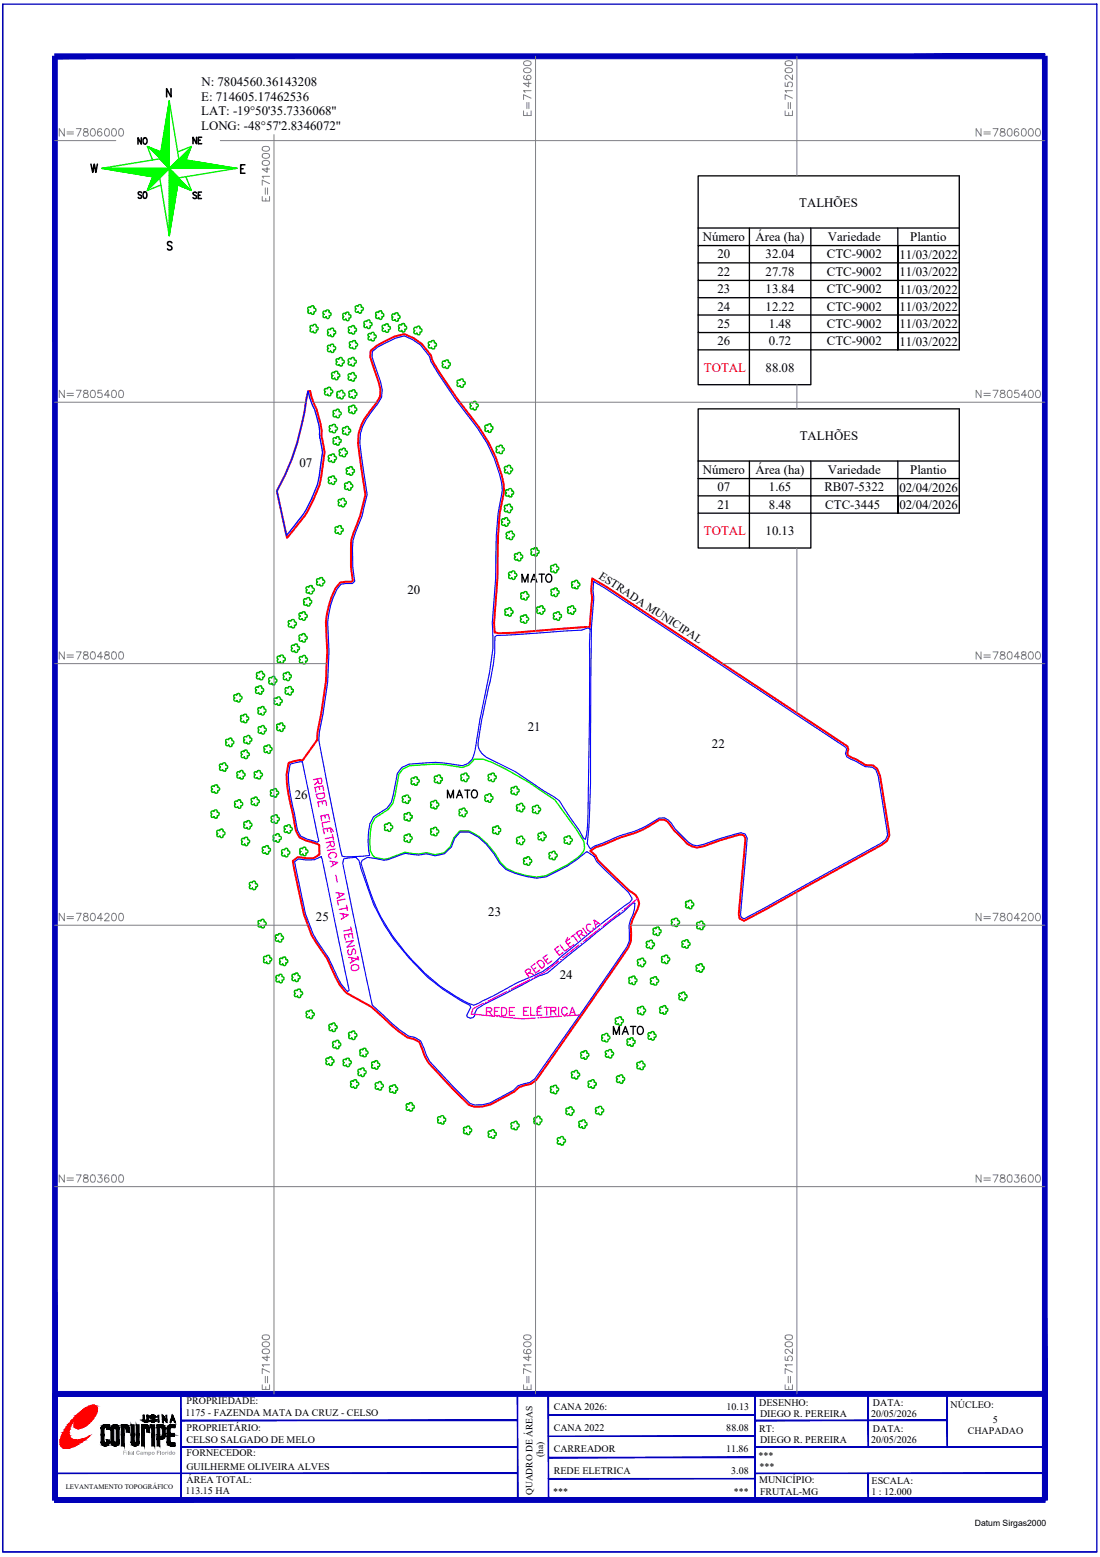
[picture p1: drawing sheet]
<svg xmlns="http://www.w3.org/2000/svg" width="210mm" height="297mm" viewBox="0 0 210 297" stroke-linecap="round" stroke-linejoin="round" font-family="sans-serif">
<defs><g id="words">
<g font-size="4.4" fill="#808080">
<text x="102.3" y="23.3" transform="rotate(-90 102.3 23.3)">E=714600</text>
<text x="102.3" y="266.3" transform="rotate(-90 102.3 266.3)">E=714600</text>
</g>
<g font-size="4.4">
<text x="25" y="39.2">SO</text>
<text x="35.6" y="39.2">SE</text>
<text x="98.4" y="112.2">MATO</text>
<text x="84.3" y="153.5">MATO</text>
<text x="115.7" y="198.6">MATO</text>
</g>
<g font-size="4">
<text x="25" y="28.6">NO</text>
<text x="35.6" y="28.6">NE</text>
</g>
<g font-size="4" fill="#808080">
<text x="10.2" y="76.9">N=7805400</text>
<text x="185.2" y="76.9">N=7805400</text>
</g>
<g font-size="2.5">
<text x="38.4" y="16.5">N: 7804560.36143208</text>
<text x="38.4" y="19.2">E: 714605.17462536</text>
<text x="38.4" y="22">LAT: -19°50'35.7336068&quot;</text>
<text x="38.4" y="24.8">LONG: -48°57'2.8346072&quot;</text>
<text x="152.5" y="39.6">TALHÕES</text>
<text x="134.1" y="46">Número</text>
<text x="144.2" y="46">Área (ha)</text>
<text x="158" y="46">Variedade</text>
<text x="173.7" y="46">Plantio</text>
<text x="136.9" y="52.6">22</text>
<text x="136.9" y="49.3">20</text>
<text x="146.1" y="52.6">27.78</text>
<text x="146.1" y="49.3">32.04</text>
<text x="157.8" y="52.6">CTC-9002</text>
<text x="157.8" y="49.3">CTC-9002</text>
<text x="171.6" y="52.6">11/03/2022</text>
<text x="171.6" y="49.3">11/03/2022</text>
<text x="136.9" y="59.3">24</text>
<text x="136.9" y="56">23</text>
<text x="146.1" y="59.3">12.22</text>
<text x="146.1" y="56">13.84</text>
<text x="157.8" y="59.3">CTC-9002</text>
<text x="157.8" y="56">CTC-9002</text>
<text x="171.6" y="59.3">11/03/2022</text>
<text x="171.6" y="56">11/03/2022</text>
<text x="136.9" y="65.9">26</text>
<text x="136.9" y="62.6">25</text>
<text x="146.7" y="65.9">0.72</text>
<text x="146.7" y="62.6">1.48</text>
<text x="157.8" y="65.9">CTC-9002</text>
<text x="157.8" y="62.6">CTC-9002</text>
<text x="171.6" y="65.9">11/03/2022</text>
<text x="171.6" y="62.6">11/03/2022</text>
<text x="146.1" y="70.9">88.08</text>
<text x="152.6" y="84">TALHÕES</text>
<text x="57.1" y="89.1">07</text>
<text x="134.1" y="90.5">Número</text>
<text x="136.9" y="93.8">07</text>
<text x="144.2" y="90.5">Área (ha)</text>
<text x="146.7" y="93.8">1.65</text>
<text x="157.3" y="93.8">RB07-5322</text>
<text x="158" y="90.5">Variedade</text>
<text x="171.6" y="93.8">02/04/2026</text>
<text x="173.7" y="90.5">Plantio</text>
<text x="136.9" y="97.1">21</text>
<text x="146.7" y="97.1">8.48</text>
<text x="157.5" y="97.1">CTC-3445</text>
<text x="171.6" y="97.1">02/04/2026</text>
<text x="146.1" y="102.1">10.13</text>
<text x="77.8" y="113.3">20</text>
<text x="100.7" y="139.5">21</text>
<text x="135.8" y="142.6">22</text>
<text x="56.3" y="152.5">26</text>
<text x="60.3" y="175.8">25</text>
<text x="93.2" y="174.7">23</text>
<text x="106.8" y="186.7">24</text>
</g>
<g font-size="2.5" fill="#f00">
<text x="134.3" y="70.9">TOTAL</text>
<text x="134.3" y="102.1">TOTAL</text>
</g>
<text font-size="2.2" x="114.1" y="110.3" transform="rotate(33 114.1 110.3)">ESTRADA MUNICIPAL</text>
<g font-size="1.9">
<text x="35.6" y="267.9">PROPRIEDADE:</text>
<text x="105.7" y="269">CANA 2026:</text>
<text x="138.6" y="269">10.13</text>
<text x="144.9" y="268.2">DESENHO:</text>
<text x="166.6" y="268.2">DATA:</text>
<text x="181.4" y="268.6">NÚCLEO:</text>
<text x="35.4" y="270.1">1175 - FAZENDA MATA DA CRUZ - CELSO</text>
<text x="35.6" y="275.3">CELSO SALGADO DE MELO</text>
<text x="35.6" y="273">PROPRIETÁRIO:</text>
<text x="105.7" y="273">CANA 2022</text>
<text x="138.6" y="273">88.08</text>
<text x="144.9" y="273.2">RT:</text>
<text x="145" y="270.2">DIEGO R. PEREIRA</text>
<text x="145" y="275.2">DIEGO R. PEREIRA</text>
<text x="166.2" y="275.3">20/05/2026</text>
<text x="166.2" y="270.3">20/05/2026</text>
<text x="166.6" y="273.2">DATA:</text>
<text x="184.7" y="273.6">CHAPADAO</text>
<text x="189.5" y="271.4">5</text>
<text x="35.6" y="280.4">GUILHERME OLIVEIRA ALVES</text>
<text x="35.6" y="277.8">FORNECEDOR:</text>
<text x="105.7" y="277.1">CARREADOR</text>
<text x="105.7" y="281.1">REDE ELETRICA</text>
<text x="138.6" y="277.1">11.86</text>
<text x="139.5" y="281.1">3.08</text>
<text x="144.7" y="278.3">***</text>
<text x="144.9" y="280.4">***</text>
<text x="35.4" y="285.1">113.15 HA</text>
<text x="35.6" y="282.9">ÁREA TOTAL:</text>
<text x="105.6" y="285.1">***</text>
<text x="140" y="285.1">***</text>
<text x="144.9" y="282.9">MUNICÍPIO:</text>
<text x="145" y="285.2">FRUTAL-MG</text>
<text x="166.3" y="285.2">1 : 12.000</text>
<text x="166.3" y="283.1">ESCALA:</text>
</g>
<g font-size="1.8">
<text x="103.6" y="277.9" transform="rotate(-90 103.6 277.9)">(ha)</text>
<text x="101.6" y="285.2" transform="rotate(-90 101.6 285.2)">QUADRO DE ÁREAS</text>
</g>
<text font-size="1.6" x="186" y="291.2">Datum Sirgas2000</text>
<text font-size="1.3" x="12.5" y="284">LEVANTAMENTO TOPOGRÁFICO</text>
<text font-size="1.2" fill="#989898" x="23.5" y="277.5">FilialCampo Florido</text>
</g></defs>
<!-- layer: 0114001175 -->
<path d="M58.8 74.6h.4l.2 1.2a18.1 18.1 0 0 1 1.9 7.1l.2 .7a10.3 10.3 0 0 1 .3 3.6l-.8 5.4a26.2 26.2 0 0 1-6.2 10l-2-8.9a47.8 47.8 0 0 0 5.7-17.6zM70.7 66.9a15.5 15.5 0 0 1 6.5-3.2l1.7 .8 1.6 1.1 1.7 2.2 .3 1.1 1.4 2.2 3.3 4.9 4.2 5.5a25.6 25.6 0 0 1 4.8 12 46.6 46.6 0 0 0-1.2 12.8l-.1 4.1-.6 8.5 .1 1.7 .7 .2 2.9-.1 13.7-1.1 .8 .1 .5-5.6-.2-1.4 .2-2.4 2.7 1.6 46 30.5 .2 .5-.2 .8 .1 .4 3.3 1.9h1.5l.8 .7 .5 1.3 1.7 10.4 .1 1-.5 1-1 .8-26.2 14.5-.9-.5-.1-.8 1.2-14.4-.3-.6-.5-.2-1 .2-3.1 .9-3 1.1a3.2 3.2 0 0 1-3.9-1.3l-1.8-1.7-1.3-1.7-.6-.3h-.8a20.4 20.4 0 0 1-7.6 3.4l-4.7 1.9-1 .6 1 .9 .5 .9 6 5.9a2.56 2.56 0 0 1 1.6 3.4l-1.1 2.2-.2 1v2.9l-.5 1.3-17.6 25.3-1 .7-2.2 .6-1 .9-4.5 2.4-1.5 .4h-1.6l-1-.3-3-3-4.8-5.1-.7-1.2-1-2.7-.9-.5-1.3-.4-1.7-1.1-5.3-4.7-4.6-2.6-1.4-1.6-2.4-5-2.9-4.5-1.5-4-2.1-10.2 1-.7 3 .2 1.1-.7-.1-1.7-.3-.3-2.2-.7-1.3-.5-.6-1.3-.6-3.3a28 28 0 0 1-1.2-7.5l.4-2.2 2.1-.5 .5 .1 2.8-3.9 .1-1.7a63.8 63.8 0 0 0 1.6-20.8 17.8 17.8 0 0 1 1.8-6.4l.9-1.1 2.2-.2 .3-.2a25.6 25.6 0 0 1-.4-7.7l.5-1.5a30.2 30.2 0 0 0 2.2-7.3l-1.1-7.7a8.7 8.7 0 0 1 2-8.2l1.2-1.5 .7-1.2 .1-1.3-.3-1.5-1.6-4.8z" fill="none" stroke="#f00" stroke-width=".38"/>
<!-- layer: 0114001175020 -->
<path d="M71.1 67a16.2 16.2 0 0 1 6-2.9l1.6 .7 1.5 1 1.7 2.1 .4 1.1 1.4 2.3 3.2 4.9 4.2 5.5a24.9 24.9 0 0 1 4.7 11.8 51.1 51.1 0 0 0-1.2 12.8v4.1l-.7 8.5a33.1 33.1 0 0 1-.5 9.3l-1.8 9.2-1.1 6.5-.4 1-.9 .8-1 .4a26.8 26.8 0 0 0-10.1-.3l-1.4 .6-.9 1.2-1.1 5.5-.8 1.1-2.6 1.6-.7 1.4a14.5 14.5 0 0 0-.1 6l-4.4 .3-.8-.1-4.5-22.2 .2-1.6a63.9 63.9 0 0 0 1.5-20.9 15.9 15.9 0 0 1 1.8-6.3l.8-1 2.1-.1 .5-.4a27 27 0 0 1-.3-7.7l.4-1.4a26.8 26.8 0 0 0 2.3-7.5l-1.2-7.7a8.5 8.5 0 0 1 2-8l1.2-1.5 .7-1.3 .1-1.5-.3-1.5-1.6-4.7z" fill="none" stroke="#00f" stroke-width=".21"/>
<!-- layer: 0114001175024 -->
<path d="M65.6 163.9l2.3-.3 .6 .6 .4 1.5 2.4 6.8a41.6 41.6 0 0 0 13.2 16.3l3.6 2.2 1.6 .8 .1 .4-.7 1.5 .1 .3 .5 .3 .6-.2 .3-.3v-.6l.4-.7 1.3-.9 7.4-3.7a15.9 15.9 0 0 1 4.8-2.3l11.9-9.8a28 28 0 0 0 4.5-3.6l.3 .1-.1 1.1-1.1 3.2 .1 2.9-.5 1.1-17.5 25.2-1 .7-2.3 .6-.8 .9-4.5 2.4-1.5 .4h-1.4l-.9-.3-3-2.9-4.7-5.1-.6-1.2-1.1-2.7-1.1-.7-1.3-.3-1.6-1.1-5.3-4.7-5.6-27.1z" fill="none" stroke="#00f" stroke-width=".21"/>
<!-- layer: 0114001175026 -->
<path d="M55.4 145.8l1.9-.5 .4 .1 3.1 15.1-.3 .2-2-.7-1.1-.5-.6-1.1-.6-3.3a30.5 30.5 0 0 1-1.2-7.3z" fill="none" stroke="#00f" stroke-width=".21"/>
<!-- layer: MATO -->
<path d="M76.9 146.7l1.2-.6a27.6 27.6 0 0 1 10.1 .3l1.2-.4 1-1.1h1.8a50 50 0 0 1 12.3 6.8l1.4 .9 4.1 5.6 1.4 2.4a2.55 2.55 0 0 1-1.2 3l-2 1.4-4 2.1-1.8 .2-2-.3-2-.5-1.7-.8-1.2-1.2a13.1 13.1 0 0 0-6-6h-1.8l-1.1 1.4a3.5 3.5 0 0 1-5.3 2.8l-1.4 .2-2.6-.3-3.4 1.3h-.7l-1.6-.3-.5-.5-.4-.9v-3.3l.2-1.6 .6-1.2 2.6-1.7 .9-1.2 .4-1.5 .7-4z" fill="none" stroke="#0f0" stroke-width=".25"/>
<!-- layer: 0114001175023 -->
<path d="M69.1 164.1l1-.5 3.1 .5 .8-.1 3.3-1.2 2.6 .3 1.4-.2a3.7 3.7 0 0 0 5.4-2.9l1.1-1.3h1.7a12.4 12.4 0 0 1 5.8 6l1.3 1.2 1.8 .8 2 .5 2 .3 1.8-.2a27.9 27.9 0 0 0 7.8-4.8l1.4 .9 .4 .9 6.1 5.9 .7 1.2v.2l-.5 .6a194.7 194.7 0 0 0-14.6 11.7l-1.9 1.4-4.8 2.1-4.6 2.5-3.8 1.9a33.3 33.3 0 0 1-13.1-10.2 34.4 34.4 0 0 1-6.8-11.9l-1.6-5z" fill="none" stroke="#00f" stroke-width=".21"/>
<!-- layer: 0114001175022 -->
<path d="M113.3 110.9l2.1 1.3 46 30.4 .1 .3-.2 .8 .3 .7 3.5 1.8 1.4 .2 .6 .5 .5 1.2 1.6 10.3 .2 .9-.4 .9-.9 .7-26.1 14.4-.6-.3-.1-.6 1.3-14.5-.4-.8-.8-.2-1.1 .2-6.1 2a2.9 2.9 0 0 1-3.6-1.2l-1.7-1.7-1.3-1.8-.8-.4-1 .1a20.2 20.2 0 0 1-7.6 3.4l-4.7 1.9-.9 .6-.5-1a156.8 156.8 0 0 0 .6-20.7l.2-20.6 .4-5.6-.1-1.4z" fill="none" stroke="#00f" stroke-width=".21"/>
<!-- layer: 0114001175025 -->
<path d="M56.2 164.4l.7-.5 1.6 .2 1.5-.1 1.3-.6 5.3 25.5-.3 .3-1.2-1.5-2.4-5-2.9-4.4-1.5-3.9z" fill="none" stroke="#00f" stroke-width=".21"/>
<!-- layer: 0 -->
<g fill="none" stroke="#f0f" stroke-width=".25">
<path d="M110.9 180h.1M114.4 177.2l-3.1 2.4M114.8 176.9h.1M118.3 174.1l-3.1 2.5M118.7 173.8h.1M121.7 171.4l-2.6 2.1M92.2 191.4l-1.9 1-.4 1 4.4 .5M92.7 191.2h.1M94.8 193.9h.1M95.3 194l4.4 .4 2.5-.2M96.7 189.2l-3.6 1.8M97.1 188.9h.1"/>
<path d="M101.1 186.9l-3.5 1.8M101.6 186.7h.1M102.7 194.2h.1M106.6 183.4l-2.6 2-2 1M107 183.1h.1M107.1 193.9l-3.9 .2M107.7 193.8h.1M110.5 180.3l-3.1 2.4M110.6 193.6l-2.4 .2"/>
</g>
<!-- layer: MATO -->
<g fill="none" stroke="#00b800" stroke-width=".25">
<path d="M59.3 59.6a.32 .32 0 0 0 .3 .4 .32 .32 0 0 0 .3-.3v-.2a.32 .32 0 0 0 .4-.4 .32 .32 0 0 0-.4-.3 .34 .34 0 0 0-.2-.5 .34 .34 0 0 0-.4 .4 .33 .33 0 0 0-.5 0 .33 .33 0 0 0 .1 .5 .32 .32 0 0 0-.1 .5 .32 .32 0 0 0 .5 0M61.7 59.4l.3-.1 .2 .2a.33 .33 0 0 1 .4-.4 .33 .33 0 0 1 .2 .5 .32 .32 0 0 1 .4 .3 .32 .32 0 0 1-.4 .3l.1 .3a.32 .32 0 0 1-.4 .3 .32 .32 0 0 1-.3-.4 .33 .33 0 0 1-.5 .1 .33 .33 0 0 1 .1-.5l-.2-.3zM65.4 59.9l.2-.1 .4 .1a.34 .34 0 0 1 .4-.3 .34 .34 0 0 1 .2 .5 .31 .31 0 0 1 .4 .3 .31 .31 0 0 1-.4 .2v.3a.32 .32 0 0 1-.3 .3 .32 .32 0 0 1-.3-.3 .32 .32 0 0 1-.5 0 .32 .32 0 0 1 .1-.5l-.2-.2zM67.8 58.4l.2-.1 .3 .1a.33 .33 0 0 1 .4-.3 .33 .33 0 0 1 .2 .5 .31 .31 0 0 1 .5 .3 .31 .31 0 0 1-.4 .3v.3a.32 .32 0 0 1-.3 .3 .32 .32 0 0 1-.3-.4 .32 .32 0 0 1-.5 .1 .32 .32 0 0 1 .1-.5l-.2-.2zM74.8 60l.6-.1a.32 .32 0 0 1 .4-.2 .32 .32 0 0 1 .1 .4 .33 .33 0 0 1 .5 .4 .33 .33 0 0 1-.5 .3l.1 .2a.32 .32 0 0 1-.3 .3 .32 .32 0 0 1-.3-.3 .33 .33 0 0 1-.5 0 .33 .33 0 0 1 .1-.5l-.2-.2zM59.2 62.2l.2-.1 .3 .1a.34 .34 0 0 1 .5-.3 .34 .34 0 0 1 .2 .5 .3 .3 0 0 1 .3 .3 .3 .3 0 0 1-.4 .3l.1 .2a.32 .32 0 0 1-.3 .3 .32 .32 0 0 1-.3-.3 .33 .33 0 0 1-.6 .1 .33 .33 0 0 1 .2-.6l-.3-.2zM62 74.2h.4a.35 .35 0 0 1 .4-.3 .35 .35 0 0 1 .3 .3v.2a.33 .33 0 0 1 .4 .3 .33 .33 0 0 1-.4 .3 .32 .32 0 0 1-.1 .5 .32 .32 0 0 1-.4-.1l-.1-.2a.33 .33 0 0 1-.5 0 .33 .33 0 0 1 .1-.5 .3 .3 0 0 1-.2-.2 .3 .3 0 0 1 .1-.3zM62.5 65.9h.4l.1 .1a.32 .32 0 0 1 .4-.4 .32 .32 0 0 1 .2 .5 .33 .33 0 0 1 .5 .3 .33 .33 0 0 1-.4 .3v.3a.32 .32 0 0 1-.3 .3 .32 .32 0 0 1-.3-.3 .33 .33 0 0 1-.5 0 .33 .33 0 0 1 .1-.6l-.2-.1zM62.6 62.9l.3-.1 .1 .1a.34 .34 0 0 1 .5-.3 .34 .34 0 0 1 .2 .5 .31 .31 0 0 1 .4 .3 .31 .31 0 0 1-.4 .3v.3a.33 .33 0 0 1-.4 .2 .33 .33 0 0 1-.2-.3 .32 .32 0 0 1-.5 0 .32 .32 0 0 1 .1-.5l-.2-.2zM63.6 78.4h.5a.33 .33 0 0 1 .4-.3 .33 .33 0 0 1 .2 .5 .33 .33 0 0 1 .4 .2 .33 .33 0 0 1-.4 .4 .33 .33 0 0 1-.1 .5 .33 .33 0 0 1-.5-.3 .33 .33 0 0 1-.5 0 .33 .33 0 0 1 .2-.5l-.3-.2zM63.9 72.1a.32 .32 0 0 0 .3 .4 .32 .32 0 0 0 .3-.3l-.1-.2 .5-.3-.1-.3a.31 .31 0 0 1-.4-.1 .31 .31 0 0 1 0-.4 .37 .37 0 0 0-.4-.1 .37 .37 0 0 0-.2 .3 .31 .31 0 0 0-.5 .1 .31 .31 0 0 0 .2 .5 .33 .33 0 0 0-.2 .5 .33 .33 0 0 0 .6 0M64.2 68.5h.5a.33 .33 0 0 1 .4-.3 .33 .33 0 0 1 .2 .5 .33 .33 0 0 1 .4 .3 .33 .33 0 0 1-.4 .3 .33 .33 0 0 1 0 .5 .33 .33 0 0 1-.4 0l-.2-.3a.33 .33 0 0 1-.5 0 .33 .33 0 0 1 .1-.5l-.2-.1z"/>
<path d="M64.9 75.8a.32 .32 0 0 0 .3 .3 .32 .32 0 0 0 .3-.3l-.1-.2a.33 .33 0 0 0 .4-.4 .33 .33 0 0 0-.4-.2 .33 .33 0 0 0-.2-.6 .33 .33 0 0 0-.4 .4 .32 .32 0 0 0-.5 0 .32 .32 0 0 0 .2 .5 .33 .33 0 0 0-.2 .5 .33 .33 0 0 0 .6 0M66.5 62.4h.5l.1-.1a.33 .33 0 0 1 .4-.2 .33 .33 0 0 1 .1 .5 .33 .33 0 0 1 .4 .3 .33 .33 0 0 1-.4 .3l.1 .3a.3 .3 0 0 1-.3 .2 .3 .3 0 0 1-.3-.3 .34 .34 0 0 1-.5 .1 .34 .34 0 0 1 .1-.6l-.2-.1zM66.5 77.6l.3-.1 .3 .1a.34 .34 0 0 1 .4-.3 .34 .34 0 0 1 .2 .5 .32 .32 0 0 1 .4 .3 .32 .32 0 0 1-.4 .3l.1 .2a.37 .37 0 0 1-.4 .3 .37 .37 0 0 1-.3-.3 .32 .32 0 0 1-.5 0 .32 .32 0 0 1 .1-.5l-.2-.2zM66.7 65.3h.5a.32 .32 0 0 1 .4-.4 .32 .32 0 0 1 .2 .5 .33 .33 0 0 1 .4 .3 .33 .33 0 0 1-.3 .4v.2a.32 .32 0 0 1-.3 .3 .32 .32 0 0 1-.3-.3 .33 .33 0 0 1-.6 0 .33 .33 0 0 1 .2-.5l-.2-.2zM67 69.5a.32 .32 0 0 0 .3 .3 .32 .32 0 0 0 .3-.3v-.2a.32 .32 0 0 0 .4-.1 .32 .32 0 0 0-.1-.4l-.3-.1a.34 .34 0 0 0-.2-.5 .34 .34 0 0 0-.4 .3 .31 .31 0 0 0-.5 .1 .31 .31 0 0 0 .1 .4l-.1 .1a.32 .32 0 0 0 0 .5 .32 .32 0 0 0 .5-.1M67 72.4a.32 .32 0 0 0 .3 .3 .32 .32 0 0 0 .3-.3v-.2a.32 .32 0 0 0 .4-.3 .32 .32 0 0 0-.4-.3 .34 .34 0 0 0-.2-.5 .34 .34 0 0 0-.4 .3 .33 .33 0 0 0-.5 .1 .33 .33 0 0 0 .1 .5 .32 .32 0 0 0-.1 .5 .32 .32 0 0 0 .5-.1M67.1 75.7a.32 .32 0 0 1-.5 0 .32 .32 0 0 1 .2-.5 .33 .33 0 0 1-.2-.5 .33 .33 0 0 1 .5 0 .34 .34 0 0 1 .5-.3 .34 .34 0 0 1 .2 .5 .3 .3 0 0 1 .3 .3 .3 .3 0 0 1-.4 .3l.1 .2a.32 .32 0 0 1-.3 .3 .32 .32 0 0 1-.3-.3M70 62.3a.32 .32 0 0 0 .3 .4 .32 .32 0 0 0 .4-.3l-.1-.3a.32 .32 0 0 0 .4-.3 .32 .32 0 0 0-.4-.3 .33 .33 0 0 0-.2-.5 .33 .33 0 0 0-.4 .4 .32 .32 0 0 0-.5 0 .32 .32 0 0 0 .1 .5 .33 .33 0 0 0-.1 .5 .33 .33 0 0 0 .5 0M70.3 63.7l.3-.1 .2 .1a.33 .33 0 0 1 .4-.3 .33 .33 0 0 1 .2 .5 .31 .31 0 0 1 .4 .3 .31 .31 0 0 1-.4 .3l.1 .3a.34 .34 0 0 1-.4 .3 .34 .34 0 0 1-.3-.3 .32 .32 0 0 1-.5-.1 .32 .32 0 0 1 .1-.5l-.2-.2zM72.3 60.6a.31 .31 0 0 1-.5 0 .31 .31 0 0 1 .1-.5 .34 .34 0 0 1-.2-.5 .34 .34 0 0 1 .6 0 .33 .33 0 0 1 .4-.3 .33 .33 0 0 1 .2 .5 .31 .31 0 0 1 .3 .3 .31 .31 0 0 1-.3 .3v.2a.32 .32 0 0 1-.3 .3 .32 .32 0 0 1-.3-.3M73 62.1h.4a.34 .34 0 0 1 .4-.3 .34 .34 0 0 1 .3 .3v.2a.32 .32 0 0 1 .4 .3 .32 .32 0 0 1-.4 .3l.1 .2a.32 .32 0 0 1-.4 .3 .32 .32 0 0 1-.3-.3 .33 .33 0 0 1-.5 0 .33 .33 0 0 1 .2-.5l-.3-.2zM76.7 63a.32 .32 0 0 0 .3 .4 .32 .32 0 0 0 .3-.3l-.1-.2 .4-.2v-.4l-.4-.1a.33 .33 0 0 0-.2-.5 .33 .33 0 0 0-.4 .3 .33 .33 0 0 0-.5 .1 .33 .33 0 0 0 .1 .5 .34 .34 0 0 0-.1 .5 .34 .34 0 0 0 .6 0"/>
<path d="M79.5 63.5a.32 .32 0 0 0 .3 .4 .32 .32 0 0 0 .4-.3l-.1-.2a.33 .33 0 0 0 .4-.4 .33 .33 0 0 0-.4-.3 .34 .34 0 0 0-.2-.5 .34 .34 0 0 0-.4 .4 .33 .33 0 0 0-.5 0 .33 .33 0 0 0 .2 .5 .32 .32 0 0 0-.2 .5 .32 .32 0 0 0 .5 0M81.8 65.3h.5v-.2a.34 .34 0 0 1 .5-.1 .34 .34 0 0 1 .1 .4 .32 .32 0 0 1 .4 .4 .32 .32 0 0 1-.4 .3l.1 .2a.32 .32 0 0 1-.4 .3 .32 .32 0 0 1-.3-.3 .33 .33 0 0 1-.5 0 .33 .33 0 0 1 .2-.5l-.3-.2zM85 70a.32 .32 0 0 0 .3 .3 .32 .32 0 0 0 .3-.3v-.2a.32 .32 0 0 0 .3-.3 .32 .32 0 0 0-.3-.3 .34 .34 0 0 0-.3-.5 .34 .34 0 0 0-.4 .3 .33 .33 0 0 0-.5 0 .33 .33 0 0 0 .2 .5 .32 .32 0 0 0-.1 .5 .32 .32 0 0 0 .5 0M87.2 72.6l.2-.1h.4a.3 .3 0 0 1 .4-.2 .3 .3 0 0 1 .1 .5 .33 .33 0 0 1 .5 .2 .33 .33 0 0 1-.4 .4v.2a.32 .32 0 0 1-.3 .3 .32 .32 0 0 1-.3-.3 .33 .33 0 0 1-.5 0 .33 .33 0 0 1 .1-.5l-.2-.2zM89.8 76.9l.3-.1 .1 .1a.37 .37 0 0 1 .3-.3 .37 .37 0 0 1 .3 .1v.3a.33 .33 0 0 1 .5 .3 .33 .33 0 0 1-.4 .4v.2a.32 .32 0 0 1-.3 .3 .32 .32 0 0 1-.3-.3 .32 .32 0 0 1-.5 0 .32 .32 0 0 1 .1-.5l-.2-.3zM62.7 91.2l.2-.2 .3 .1a.34 .34 0 0 1 .4-.3 .34 .34 0 0 1 .2 .5 .31 .31 0 0 1 .4 .3 .31 .31 0 0 1-.4 .3l.1 .2a.32 .32 0 0 1-.4 .3 .32 .32 0 0 1-.3-.3 .32 .32 0 0 1-.5 0 .32 .32 0 0 1 .2-.5l-.2-.1zM62.8 86.9l.3-.1 .1 .1a.34 .34 0 0 1 .4-.3 .34 .34 0 0 1 .2 .5 .31 .31 0 0 1 .4 .3 .31 .31 0 0 1-.4 .3l.1 .3a.32 .32 0 0 1-.4 .2 .32 .32 0 0 1-.3-.3 .32 .32 0 0 1-.5 .1 .32 .32 0 0 1 .2-.6l-.3-.2zM62.9 81.3h.5a.33 .33 0 0 1 .4-.4 .33 .33 0 0 1 .2 .5 .33 .33 0 0 1 .4 .3 .33 .33 0 0 1-.4 .4l.1 .2a.32 .32 0 0 1-.4 .3 .32 .32 0 0 1-.3-.3 .33 .33 0 0 1-.5 0 .33 .33 0 0 1 .1-.5l-.2-.2zM63.6 83.6l.2-.1 .3 .1a.34 .34 0 0 1 .4-.3 .34 .34 0 0 1 .2 .5 .31 .31 0 0 1 .4 .3 .31 .31 0 0 1-.4 .3l.1 .3a.32 .32 0 0 1-.4 .2 .32 .32 0 0 1-.3-.3 .33 .33 0 0 1-.5 0 .33 .33 0 0 1 .2-.5l-.3-.2zM64.6 95.4l.1-.1 .4 .1a.34 .34 0 0 1 .4-.3 .34 .34 0 0 1 .2 .5 .3 .3 0 0 1 .4 .3 .3 .3 0 0 1-.4 .3l.1 .2a.32 .32 0 0 1-.4 .3 .32 .32 0 0 1-.2-.3 .34 .34 0 0 1-.6 0 .34 .34 0 0 1 .1-.5l-.2-.2zM65.3 86.8a.32 .32 0 0 0 .3 .4 .32 .32 0 0 0 .4-.3l-.1-.3a.33 .33 0 0 0 .4-.3 .33 .33 0 0 0-.4-.3 .32 .32 0 0 0-.2-.5 .32 .32 0 0 0-.4 .3 .32 .32 0 0 0-.5 .1 .32 .32 0 0 0 .1 .4 .33 .33 0 0 0-.1 .6 .33 .33 0 0 0 .5 0M65.4 81.6h.5a.33 .33 0 0 1 .4-.2 .33 .33 0 0 1 .2 .5 .33 .33 0 0 1 .4 .3 .33 .33 0 0 1-.4 .3l.1 .2a.32 .32 0 0 1-.3 .3 .32 .32 0 0 1-.3-.3 .33 .33 0 0 1-.6 0 .33 .33 0 0 1 .2-.5l-.3-.3z"/>
<path d="M65.8 92.3l.1-.2 .4 .1a.34 .34 0 0 1 .4-.3 .34 .34 0 0 1 .2 .5 .32 .32 0 0 1 .4 .3 .32 .32 0 0 1-.4 .3v.1a.29 .29 0 0 1-.2 .4 .29 .29 0 0 1-.3-.3 .35 .35 0 0 1-.6 .1 .35 .35 0 0 1 .2-.6l-.3-.1zM66.7 90.3a.32 .32 0 0 0 .3 .4 .32 .32 0 0 0 .3-.3l-.1-.2a.33 .33 0 0 0 .4-.4 .33 .33 0 0 0-.4-.3 .33 .33 0 0 0-.2-.5 .33 .33 0 0 0-.4 .4 .32 .32 0 0 0-.5 0 .32 .32 0 0 0 .2 .5 .33 .33 0 0 0-.2 .5 .33 .33 0 0 0 .6 0M93.1 82.2a.32 .32 0 0 0 .3 .3 .32 .32 0 0 0 .4-.3l-.1-.2a.32 .32 0 0 0 .4-.3 .32 .32 0 0 0-.4-.3 .33 .33 0 0 0-.2-.6 .33 .33 0 0 0-.4 .4 .34 .34 0 0 0-.5 0 .34 .34 0 0 0 .1 .5 .33 .33 0 0 0-.1 .5 .33 .33 0 0 0 .5 0M94.7 85.3l.1-.1h.4a.34 .34 0 0 1 .4-.3 .34 .34 0 0 1 .2 .5 .32 .32 0 0 1 .4 .3 .32 .32 0 0 1-.4 .3l.1 .3a.32 .32 0 0 1-.3 .3 .32 .32 0 0 1-.4-.3 .33 .33 0 0 1-.5 0 .33 .33 0 0 1 .2-.5l-.2-.2zM95.8 99.1l.1-.1h.4a.33 .33 0 0 1 .4-.2 .33 .33 0 0 1 .2 .5 .33 .33 0 0 1 .4 .3 .33 .33 0 0 1-.4 .3v.2a.32 .32 0 0 1-.3 .3 .32 .32 0 0 1-.3-.3 .33 .33 0 0 1-.5 0 .33 .33 0 0 1 .1-.5l-.2-.3zM96.3 89.1l.3-.1 .2 .1a.33 .33 0 0 1 .4-.3 .33 .33 0 0 1 .2 .5 .33 .33 0 0 1 .4 .3 .33 .33 0 0 1-.4 .3l.1 .2a.32 .32 0 0 1-.3 .3 .32 .32 0 0 1-.3-.3 .33 .33 0 0 1-.6 0 .33 .33 0 0 1 .2-.5l-.3-.2zM96.5 93.5h.5a.32 .32 0 0 1 .4-.3 .32 .32 0 0 1 .2 .5 .32 .32 0 0 1 .4 .3 .32 .32 0 0 1-.4 .3l.1 .3a.32 .32 0 0 1-.3 .2 .32 .32 0 0 1-.3-.3 .34 .34 0 0 1-.6 0 .34 .34 0 0 1 .1-.5l-.2-.2zM96.8 97.5a.32 .32 0 0 0 .3 .3 .32 .32 0 0 0 .4-.3l-.1-.2a.32 .32 0 0 0 .4-.2 .32 .32 0 0 0-.1-.3l-.3-.1a.34 .34 0 0 0-.2-.5 .34 .34 0 0 0-.4 .3 .31 .31 0 0 0-.5 0 .31 .31 0 0 0 .1 .5v.1a.32 .32 0 0 0-.1 .5 .32 .32 0 0 0 .5-.1M55 118.5l.2-.1 .4 .1a.32 .32 0 0 1 .4-.3 .32 .32 0 0 1 .2 .4 .33 .33 0 0 1 .4 .4 .33 .33 0 0 1-.4 .3l.1 .2a.35 .35 0 0 1-.4 .3 .35 .35 0 0 1-.3-.3 .33 .33 0 0 1-.5 0 .33 .33 0 0 1 .1-.5l-.2-.2zM57.7 118a.32 .32 0 0 0 .3 .3 .32 .32 0 0 0 .3-.2l-.1-.3a.33 .33 0 0 0 .4-.1 .33 .33 0 0 0-.1-.5h-.3a.32 .32 0 0 0-.2-.5 .32 .32 0 0 0-.4 .3 .3 .3 0 0 0-.5 .1 .3 .3 0 0 0 .2 .4 .33 .33 0 0 0-.2 .6 .33 .33 0 0 0 .6 0M58.5 112l.3-.1 .2 .1a.32 .32 0 0 1 .4-.3 .32 .32 0 0 1 .2 .5 .33 .33 0 0 1 .4 .3 .33 .33 0 0 1-.4 .3v.3a.32 .32 0 0 1-.3 .2 .32 .32 0 0 1-.3-.3 .32 .32 0 0 1-.5 0 .32 .32 0 0 1 .1-.4l-.2-.3zM58.5 115.3a.32 .32 0 0 0 .3 .3 .32 .32 0 0 0 .4-.3l-.1-.2a.32 .32 0 0 0 .4-.3 .32 .32 0 0 0-.4-.3 .34 .34 0 0 0-.2-.5 .34 .34 0 0 0-.4 .3 .33 .33 0 0 0-.6 .1 .33 .33 0 0 0 .2 .5 .31 .31 0 0 0-.1 .5 .31 .31 0 0 0 .5-.1"/>
<path d="M60.5 110.5h.4a.36 .36 0 0 1 .3-.3 .36 .36 0 0 1 .4 .2v.2a.33 .33 0 0 1 .4 .3 .33 .33 0 0 1-.4 .4v.2a.32 .32 0 0 1-.3 .3 .32 .32 0 0 1-.3-.3 .33 .33 0 0 1-.5 0 .33 .33 0 0 1 .1-.5l-.2-.1zM64 100.6l.2-.1 .3 .1a.34 .34 0 0 1 .4-.3 .34 .34 0 0 1 .2 .5 .32 .32 0 0 1 .4 .3 .32 .32 0 0 1-.4 .3l.1 .2a.32 .32 0 0 1-.4 .3 .32 .32 0 0 1-.3-.3 .31 .31 0 0 1-.4 .1 .31 .31 0 0 1 0-.5v-.1l-.2-.2zM96.4 116.2l.4-.1 .1 .2a.34 .34 0 0 1 .4-.4 .34 .34 0 0 1 .2 .5 .31 .31 0 0 1 .4 .4 .31 .31 0 0 1-.4 .2l.1 .3a.32 .32 0 0 1-.4 .3 .32 .32 0 0 1-.3-.4 .32 .32 0 0 1-.5 .1 .32 .32 0 0 1 .2-.5l-.3-.3zM96.6 101.6l.4-.1 .2 .2a.32 .32 0 0 1 .3-.4 .32 .32 0 0 1 .2 .5 .33 .33 0 0 1 .5 .3 .33 .33 0 0 1-.5 .3l.1 .3a.32 .32 0 0 1-.3 .2 .32 .32 0 0 1-.3-.3 .32 .32 0 0 1-.5 .1 .32 .32 0 0 1 .1-.5l-.2-.3zM98.2 105.7l.4-.1 .1 .1a.32 .32 0 0 1 .4-.3 .32 .32 0 0 1 .2 .5 .33 .33 0 0 1 .4 .3 .33 .33 0 0 1-.3 .3v.3a.32 .32 0 0 1-.3 .2 .32 .32 0 0 1-.3-.3 .33 .33 0 0 1-.6 0 .33 .33 0 0 1 .2-.5l-.2-.2zM99.4 117.6h.4a.34 .34 0 0 1 .4-.3 .34 .34 0 0 1 .3 .5 .33 .33 0 0 1 .4 .2 .33 .33 0 0 1-.4 .4v.2a.32 .32 0 0 1-.3 .3 .32 .32 0 0 1-.3-.3 .33 .33 0 0 1-.5 0 .33 .33 0 0 1 .1-.5l-.2-.1zM99.4 113.2l.2-.1 .3 .1a.34 .34 0 0 1 .4-.4 .34 .34 0 0 1 .2 .6 .32 .32 0 0 1 .4 .3 .32 .32 0 0 1-.4 .3l.1 .2a.34 .34 0 0 1-.3 .3 .34 .34 0 0 1-.4-.3 .31 .31 0 0 1-.4 0 .31 .31 0 0 1 0-.4l.1-.1-.2-.2zM101.9 105.8a.31 .31 0 0 1-.5 .1 .31 .31 0 0 1 0-.5l.1-.1a.34 .34 0 0 1-.1-.5 .34 .34 0 0 1 .5 0 .33 .33 0 0 1 .4-.3 .33 .33 0 0 1 .2 .5 .31 .31 0 0 1 .4 .3 .31 .31 0 0 1-.4 .3l.1 .2a.32 .32 0 0 1-.4 .3 .32 .32 0 0 1-.3-.3M103 116.9a.32 .32 0 0 0 .3 .3 .32 .32 0 0 0 .4-.3l-.1-.2a.32 .32 0 0 0 .4-.3 .32 .32 0 0 0-.4-.3 .34 .34 0 0 0-.2-.6 .34 .34 0 0 0-.4 .4 .32 .32 0 0 0-.6 0 .32 .32 0 0 0 .2 .5 .33 .33 0 0 0-.1 .5 .33 .33 0 0 0 .5 0M105.7 113.5a.32 .32 0 0 1-.5 0 .32 .32 0 0 1 .1-.5 .33 .33 0 0 1-.1-.5 .33 .33 0 0 1 .5 0 .33 .33 0 0 1 .4-.3 .33 .33 0 0 1 .2 .5 .32 .32 0 0 1 .4 .3 .32 .32 0 0 1-.4 .3l.1 .2a.32 .32 0 0 1-.4 .3 .32 .32 0 0 1-.3-.3M106.2 118a.32 .32 0 0 0 .3 .3 .32 .32 0 0 0 .3-.2v-.3a.32 .32 0 0 0 .3-.1 .32 .32 0 0 0 0-.4l-.4-.1a.33 .33 0 0 0-.2-.5 .33 .33 0 0 0-.4 .3 .31 .31 0 0 0-.5 .1 .31 .31 0 0 0 .2 .4 .33 .33 0 0 0-.1 .5 .33 .33 0 0 0 .5 .1M108.9 116.9a.32 .32 0 0 0 .3 .3 .32 .32 0 0 0 .3-.3v-.2a.33 .33 0 0 0 .4-.3 .33 .33 0 0 0-.5-.3 .33 .33 0 0 0-.1-.5 .33 .33 0 0 0-.5 .3 .31 .31 0 0 0-.5 0 .31 .31 0 0 0 .2 .5 .33 .33 0 0 0-.1 .5 .33 .33 0 0 0 .5 0"/>
<path d="M109.1 111h.5a.35 .35 0 0 1 .3-.3 .35 .35 0 0 1 .4 .3l-.1 .2a.33 .33 0 0 1 .5 .3 .33 .33 0 0 1-.5 .3l.1 .2a.32 .32 0 0 1-.3 .3 .32 .32 0 0 1-.3-.3 .33 .33 0 0 1-.5 0 .33 .33 0 0 1 .1-.5l-.2-.2zM44.7 132.6h.5a.32 .32 0 0 1 .4-.3 .32 .32 0 0 1 .2 .5 .33 .33 0 0 1 .4 .3 .33 .33 0 0 1-.4 .3v.3a.32 .32 0 0 1-.3 .2 .32 .32 0 0 1-.3-.3 .33 .33 0 0 1-.5 0 .33 .33 0 0 1 .1-.5l-.2-.1zM46 136.6l.3-.1 .1 .1a.34 .34 0 0 1 .5-.3 .34 .34 0 0 1 .2 .5 .31 .31 0 0 1 .4 .3 .31 .31 0 0 1-.4 .3v.2a.32 .32 0 0 1-.3 .3 .32 .32 0 0 1-.3-.3 .33 .33 0 0 1-.6 0 .33 .33 0 0 1 .2-.5l-.2-.2zM48.8 131.1l.4-.1 .1 .2a.32 .32 0 0 1 .4-.4 .32 .32 0 0 1 .2 .5 .33 .33 0 0 1 .4 .3 .33 .33 0 0 1-.4 .3l.1 .3a.32 .32 0 0 1-.3 .2 .32 .32 0 0 1-.3-.2 .32 .32 0 0 1-.6 0 .32 .32 0 0 1 .2-.5l-.3-.3zM49 128.4h.5l.2-.3a.3 .3 0 0 1 .4 0 .3 .3 0 0 1 0 .5 .33 .33 0 0 1 .4 .2 .33 .33 0 0 1-.4 .4l.1 .2a.32 .32 0 0 1-.4 .3 .32 .32 0 0 1-.3-.3 .33 .33 0 0 1-.5 0 .33 .33 0 0 1 .1-.5l-.2-.1zM49.3 138.7l.4-.1 .1 .2a.34 .34 0 0 1 .5-.4 .34 .34 0 0 1 .2 .5 .3 .3 0 0 1 .3 .3 .3 .3 0 0 1-.4 .3l.1 .3a.32 .32 0 0 1-.3 .3 .32 .32 0 0 1-.3-.4 .33 .33 0 0 1-.5 .1 .33 .33 0 0 1 0-.5l-.2-.3zM49.8 136.1a.32 .32 0 0 0 .3 .3 .32 .32 0 0 0 .4-.3l-.1-.2a.32 .32 0 0 0 .4-.3 .32 .32 0 0 0-.4-.3 .33 .33 0 0 0-.2-.5 .33 .33 0 0 0-.4 .3h-.1a.32 .32 0 0 0-.5 0 .32 .32 0 0 0 .2 .5 .33 .33 0 0 0-.1 .5 .33 .33 0 0 0 .5 0M51.9 130.3a.32 .32 0 0 0 .3 .4 .32 .32 0 0 0 .3-.3v-.2a.32 .32 0 0 0 .3-.4 .32 .32 0 0 0-.3-.3 .34 .34 0 0 0-.3-.5 .34 .34 0 0 0-.4 .4 .33 .33 0 0 0-.5 0 .33 .33 0 0 0 .2 .5 .32 .32 0 0 0-.1 .5 .32 .32 0 0 0 .5 0M52.3 133.3l.2-.1 .4 .1a.32 .32 0 0 1 .4-.3 .32 .32 0 0 1 .2 .4 .33 .33 0 0 1 .4 .3 .33 .33 0 0 1-.4 .4v.2a.32 .32 0 0 1-.3 .3 .32 .32 0 0 1-.3-.3 .33 .33 0 0 1-.6 0 .33 .33 0 0 1 .2-.5l-.2-.2zM52.9 125.3l.2-.1 .3 .1a.33 .33 0 0 1 .4-.3 .33 .33 0 0 1 .3 .4 .33 .33 0 0 1 .4 .3 .33 .33 0 0 1-.4 .4v.2a.35 .35 0 0 1-.3 .3 .35 .35 0 0 1-.3-.3 .33 .33 0 0 1-.6 0 .33 .33 0 0 1 .2-.5l-.2-.2zM52.9 138.2l.3-.1 .1 .1a.34 .34 0 0 1 .5-.3 .34 .34 0 0 1 .2 .5 .31 .31 0 0 1 .4 .3 .31 .31 0 0 1-.4 .3v.3a.32 .32 0 0 1-.3 .3 .32 .32 0 0 1-.3-.4 .32 .32 0 0 1-.5 0 .32 .32 0 0 1 .1-.4 .35 .35 0 0 1-.1-.6zM54.1 128.5l.4-.1 .1 .2a.32 .32 0 0 1 .4-.4 .32 .32 0 0 1 .2 .5 .32 .32 0 0 1 .4 .3 .32 .32 0 0 1-.4 .3l.1 .3a.32 .32 0 0 1-.4 .3 .32 .32 0 0 1-.2-.4 .34 .34 0 0 1-.6 0 .34 .34 0 0 1 .1-.5l-.2-.2z"/>
<path d="M54.4 131.3l.2-.1 .3 .1a.34 .34 0 0 1 .5-.3 .34 .34 0 0 1 .2 .5 .31 .31 0 0 1 .4 .3 .31 .31 0 0 1-.4 .3v.2a.32 .32 0 0 1-.3 .3 .32 .32 0 0 1-.3-.3 .32 .32 0 0 1-.5 0 .32 .32 0 0 1 .1-.5l-.2-.2zM56.2 124.1a.32 .32 0 0 0 .3 .4 .32 .32 0 0 0 .3-.3v-.2a.32 .32 0 0 0 .3-.2 .32 .32 0 0 0 0-.4l-.4-.1a.33 .33 0 0 0-.1-.5 .33 .33 0 0 0-.5 .4 .31 .31 0 0 0-.5 0 .31 .31 0 0 0 .2 .5 .33 .33 0 0 0-.1 .5 .33 .33 0 0 0 .5 0M57.1 121.2h.5l.1-.2a.34 .34 0 0 1 .4-.1 .34 .34 0 0 1 .1 .5 .33 .33 0 0 1 .4 .3 .33 .33 0 0 1-.4 .3l.1 .2a.32 .32 0 0 1-.3 .3 .32 .32 0 0 1-.3-.3 .33 .33 0 0 1-.6 0 .33 .33 0 0 1 .2-.5l-.3-.2zM57.1 125.4l.2-.1 .4 .1a.33 .33 0 0 1 .4-.4 .33 .33 0 0 1 .2 .5 .31 .31 0 0 1 .4 .3 .31 .31 0 0 1-.4 .3l.1 .3a.34 .34 0 0 1-.4 .3 .34 .34 0 0 1-.3-.3 .32 .32 0 0 1-.5 0 .32 .32 0 0 1 .1-.5l-.2-.2zM40.3 154.8l.2-.1 .4 .1a.3 .3 0 0 1 .3-.3 .3 .3 0 0 1 .2 .5 .33 .33 0 0 1 .4 .3 .33 .33 0 0 1-.4 .3l.1 .3a.32 .32 0 0 1-.3 .2 .32 .32 0 0 1-.3-.3 .33 .33 0 0 1-.6 0 .33 .33 0 0 1 .2-.5l-.2-.2zM40.4 150l.4-.1 .1 .2a.32 .32 0 0 1 .4-.4 .32 .32 0 0 1 .2 .5 .33 .33 0 0 1 .4 .3 .33 .33 0 0 1-.4 .3l.1 .3a.32 .32 0 0 1-.4 .2 .32 .32 0 0 1-.3-.3 .33 .33 0 0 1-.5 0 .33 .33 0 0 1 .2-.5l-.3-.1zM41.4 158.5h.6a.32 .32 0 0 1 .4-.3 .32 .32 0 0 1 .1 .5 .33 .33 0 0 1 .4 .3 .33 .33 0 0 1-.4 .3l.1 .2a.32 .32 0 0 1-.3 .3 .32 .32 0 0 1-.3-.2v-.1a.35 .35 0 0 1-.6 0 .35 .35 0 0 1 .2-.5l-.2-.2zM42.5 146.8a.33 .33 0 0 1-.6 0 .33 .33 0 0 1 .2-.5 .3 .3 0 0 1-.2-.4 .3 .3 0 0 1 .5 0 .33 .33 0 0 1 .4-.4 .33 .33 0 0 1 .3 .5 .33 .33 0 0 1 .4 .3 .33 .33 0 0 1-.4 .3v.3a.3 .3 0 0 1-.3 .2 .3 .3 0 0 1-.3-.3M43.1 141.2l.1-.2 .4 .1a.32 .32 0 0 1 .5-.3 .32 .32 0 0 1 .1 .5 .33 .33 0 0 1 .4 .3 .33 .33 0 0 1-.4 .3l.1 .3a.32 .32 0 0 1-.3 .2 .32 .32 0 0 1-.3-.1v-.2a.35 .35 0 0 1-.6 .1 .35 .35 0 0 1 .2-.6l-.2-.1zM44.8 152.9l.1-.1 .4 .1v-.1a.31 .31 0 0 1 .5-.2 .31 .31 0 0 1 .1 .5 .33 .33 0 0 1 .4 .3 .33 .33 0 0 1-.4 .3l.1 .3a.3 .3 0 0 1-.3 .2 .3 .3 0 0 1-.3-.3 .35 .35 0 0 1-.6 0 .35 .35 0 0 1 .2-.5l-.3-.2zM45.3 147.3h.4a.35 .35 0 0 1 .3-.3 .35 .35 0 0 1 .4 .3v.2a.32 .32 0 0 1 .3 .3 .32 .32 0 0 1-.3 .3 .32 .32 0 0 1 0 .4 .32 .32 0 0 1-.4 .1l-.2-.3a.33 .33 0 0 1-.5 0 .33 .33 0 0 1 .1-.5l-.2-.2zM46.1 143.4l.2-.1 .3 .1v-.2a.32 .32 0 0 1 .5-.1 .32 .32 0 0 1 .1 .5 .33 .33 0 0 1 .4 .3 .33 .33 0 0 1-.4 .3v.2a.32 .32 0 0 1-.3 .3 .32 .32 0 0 1-.3-.3 .33 .33 0 0 1-.5 0 .33 .33 0 0 1 .1-.5 .31 .31 0 0 1-.2-.2 .31 .31 0 0 1 .1-.3z"/>
<path d="M46.5 140.7l.2-.2 .3 .1a.33 .33 0 0 1 .5-.3 .33 .33 0 0 1 .2 .5 .32 .32 0 0 1 .3 .3 .32 .32 0 0 1-.3 .3v.2a.32 .32 0 0 1-.3 .3 .32 .32 0 0 1-.3-.3 .33 .33 0 0 1-.6 0 .33 .33 0 0 1 .2-.5l-.2-.1zM47.1 157.8a.32 .32 0 0 0 .3 .4 .32 .32 0 0 0 .4-.3l-.1-.2a.33 .33 0 0 0 .4-.4 .33 .33 0 0 0-.4-.3 .34 .34 0 0 0-.2-.5 .34 .34 0 0 0-.5 .4 .31 .31 0 0 0-.5 0 .31 .31 0 0 0 .2 .5 .33 .33 0 0 0-.1 .5 .33 .33 0 0 0 .5 0M48.5 153.4a.32 .32 0 0 0 .3 .3 .32 .32 0 0 0 .3-.3v-.2a.33 .33 0 0 0 .4-.4 .33 .33 0 0 0-.4-.2 .32 .32 0 0 0-.2-.5 .32 .32 0 0 0-.4 .3l-.1-.1a.31 .31 0 0 0-.5 .2 .31 .31 0 0 0 .2 .4 .33 .33 0 0 0-.1 .5 .33 .33 0 0 0 .5 0M48.6 147.3h.5a.32 .32 0 0 1 .4-.3 .32 .32 0 0 1 .2 .5 .33 .33 0 0 1 .4 .3 .33 .33 0 0 1-.4 .3 .33 .33 0 0 1 0 .4 .33 .33 0 0 1-.5 .1l-.1-.3a.33 .33 0 0 1-.5 0 .33 .33 0 0 1 .1-.5l-.2-.1zM50.4 142.4l.4-.1 .1 .1a.32 .32 0 0 1 .4-.3 .32 .32 0 0 1 .2 .5 .33 .33 0 0 1 .4 .3 .33 .33 0 0 1-.4 .3l.1 .3a.32 .32 0 0 1-.3 .2 .32 .32 0 0 1-.3-.3 .32 .32 0 0 1-.6 .1 .32 .32 0 0 1 .2-.6l-.3-.2zM52.2 159.4h.5a.33 .33 0 0 1 .4-.4 .33 .33 0 0 1 .2 .5 .33 .33 0 0 1 .4 .3 .33 .33 0 0 1-.4 .4v.2a.32 .32 0 0 1-.3 .3 .32 .32 0 0 1-.3-.3 .33 .33 0 0 1-.5 0 .33 .33 0 0 1 .1-.5l-.2-.2zM52.2 151.8a.32 .32 0 0 0 .3 .3 .32 .32 0 0 0 .3-.3l.1-.2a.34 .34 0 0 0 .3-.3 .34 .34 0 0 0-.2-.4h-.3a.33 .33 0 0 0-.1-.5 .33 .33 0 0 0-.4 .4 .32 .32 0 0 0-.6 0 .32 .32 0 0 0 .2 .5 .33 .33 0 0 0-.1 .5 .33 .33 0 0 0 .5 0M52.3 156.7a.34 .34 0 0 0 .3 .4 .34 .34 0 0 0 .4-.3l-.1-.2a.33 .33 0 0 0 .4-.3 .33 .33 0 0 0-.4-.4 .34 .34 0 0 0-.2-.5 .34 .34 0 0 0-.4 .4 .33 .33 0 0 0-.5 0 .33 .33 0 0 0 .1 .5 .32 .32 0 0 0-.1 .5 .32 .32 0 0 0 .5 0M54.3 157.6h.3l.2 .1a.34 .34 0 0 1 .4-.4 .34 .34 0 0 1 .2 .5 .31 .31 0 0 1 .4 .4 .31 .31 0 0 1-.4 .2l.1 .3a.32 .32 0 0 1-.4 .3 .32 .32 0 0 1-.3-.3 .32 .32 0 0 1-.5 0 .32 .32 0 0 1 .1-.5l-.2-.3zM73.4 157.3h.5a.32 .32 0 0 1 .4-.3 .32 .32 0 0 1 .2 .5 .33 .33 0 0 1 .4 .3 .33 .33 0 0 1-.4 .3l.1 .3a.32 .32 0 0 1-.3 .2 .32 .32 0 0 1-.3-.2v-.1a.33 .33 0 0 1-.6 0 .33 .33 0 0 1 .2-.5l-.2-.2zM77.2 155.3l.3-.1 .1 .1a.34 .34 0 0 1 .5-.3 .34 .34 0 0 1 .2 .5 .31 .31 0 0 1 .4 .3 .31 .31 0 0 1-.4 .3v.3a.32 .32 0 0 1-.3 .3 .32 .32 0 0 1-.3-.4 .32 .32 0 0 1-.5 .1 .32 .32 0 0 1 .1-.5l-.2-.3zM77.3 153a.33 .33 0 0 1-.5 0 .33 .33 0 0 1 .2-.5 .33 .33 0 0 1-.2-.5 .33 .33 0 0 1 .5 0 .32 .32 0 0 1 .4-.3 .32 .32 0 0 1 .2 .4 .32 .32 0 0 1 .4 .3 .32 .32 0 0 1-.4 .4l.1 .3a.3 .3 0 0 1-.4 .2 .3 .3 0 0 1-.2-.3"/>
<path d="M78.5 148.5l.4-.1 .1 .1a.32 .32 0 0 1 .4-.3 .32 .32 0 0 1 .2 .5 .33 .33 0 0 1 .4 .3 .33 .33 0 0 1-.4 .3l.1 .2a.32 .32 0 0 1-.4 .3 .32 .32 0 0 1-.3-.3 .32 .32 0 0 1-.5 0 .32 .32 0 0 1 .2-.5l-.3-.3zM82.2 158.1h.5a.35 .35 0 0 1 .3-.3 .35 .35 0 0 1 .4 .3l-.1 .2a.33 .33 0 0 1 .4 .3 .33 .33 0 0 1-.3 .3 .33 .33 0 0 1-.1 .5 .33 .33 0 0 1-.4 0l-.1-.2a.33 .33 0 0 1-.6 0 .33 .33 0 0 1 .2-.5l-.2-.2zM82.8 154a.32 .32 0 0 0 .3 .3 .32 .32 0 0 0 .3-.3v-.2h.2a.33 .33 0 0 0 .1-.4 .33 .33 0 0 0-.3-.2h-.1a.33 .33 0 0 0-.2-.5 .33 .33 0 0 0-.4 .3 .32 .32 0 0 0-.5 0 .32 .32 0 0 0 .2 .5l-.1 .1a.33 .33 0 0 0 0 .5 .33 .33 0 0 0 .5-.1M82.9 148.2h.5a.33 .33 0 0 1 .5-.4 .33 .33 0 0 1 .1 .5 .32 .32 0 0 1 .4 .3 .32 .32 0 0 1-.4 .4l.1 .2a.34 .34 0 0 1-.3 .3 .34 .34 0 0 1-.3-.2v-.1a.34 .34 0 0 1-.6 0 .34 .34 0 0 1 .2-.5l-.3-.3zM87.6 154.5l.2-.1 .3 .1a.33 .33 0 0 1 .5-.3 .33 .33 0 0 1 .1 .5 .31 .31 0 0 1 .5 .2 .31 .31 0 0 1-.4 .4v.2a.32 .32 0 0 1-.3 .3 .32 .32 0 0 1-.3-.3 .32 .32 0 0 1-.5 0 .32 .32 0 0 1 .1-.5l-.2-.2zM88.5 148.8a.32 .32 0 0 0 .3 .3 .32 .32 0 0 0 .4-.3l-.1-.2a.32 .32 0 0 0 .4-.1 .32 .32 0 0 0-.1-.4l-.3-.1a.34 .34 0 0 0-.2-.5 .34 .34 0 0 0-.4 .3 .32 .32 0 0 0-.5 0 .32 .32 0 0 0 .1 .5v.1a.32 .32 0 0 0-.1 .5 .32 .32 0 0 0 .5-.1M93.1 152.7a.32 .32 0 0 0 .3 .4 .32 .32 0 0 0 .3-.3v-.2a.33 .33 0 0 0 .4-.4 .33 .33 0 0 0-.4-.3 .34 .34 0 0 0-.2-.5 .34 .34 0 0 0-.5 .4 .33 .33 0 0 0-.5 0 .33 .33 0 0 0 .2 .5 .32 .32 0 0 0-.1 .5 .32 .32 0 0 0 .5 0M93.7 148.8a.32 .32 0 0 0 .3 .3 .32 .32 0 0 0 .4-.3l-.1-.2a.32 .32 0 0 0 .4-.1 .32 .32 0 0 0-.1-.4l-.3-.1a.34 .34 0 0 0-.2-.5 .34 .34 0 0 0-.4 .3 .31 .31 0 0 0-.5 .1 .31 .31 0 0 0 .1 .4v.1a.32 .32 0 0 0-.1 .5 .32 .32 0 0 0 .5-.1M94 157.9l.2-.1 .3 .1a.32 .32 0 0 1 .4-.3 .32 .32 0 0 1 .2 .4 .33 .33 0 0 1 .4 .3 .33 .33 0 0 1-.3 .4v.2a.32 .32 0 0 1-.3 .3 .32 .32 0 0 1-.3-.3 .33 .33 0 0 1-.6 0 .33 .33 0 0 1 .2-.5l-.2-.2zM97.5 150.4l.2-.2 .3 .2a.34 .34 0 0 1 .5-.4 .34 .34 0 0 1 .2 .5 .31 .31 0 0 1 .4 .3 .31 .31 0 0 1-.4 .3v.3a.32 .32 0 0 1-.3 .3 .32 .32 0 0 1-.3-.4 .31 .31 0 0 1-.5 0 .31 .31 0 0 1 .1-.4l-.2-.2zM98.6 153.6h.5a.34 .34 0 0 1 .4-.4 .34 .34 0 0 1 .2 .5 .33 .33 0 0 1 .4 .4 .33 .33 0 0 1-.4 .3v.1a.29 .29 0 0 1-.2 .4 .29 .29 0 0 1-.3-.3 .35 .35 0 0 1-.6 0 .35 .35 0 0 1 .2-.5l-.2-.2zM101.6 153.9l.4-.1 .2 .2a.32 .32 0 0 1 .3-.4 .32 .32 0 0 1 .2 .5 .33 .33 0 0 1 .5 .3 .33 .33 0 0 1-.5 .3l.1 .3a.32 .32 0 0 1-.3 .2 .32 .32 0 0 1-.3-.3 .32 .32 0 0 1-.5 .1 .32 .32 0 0 1 .1-.5l-.2-.3z"/>
<path d="M102.7 159.1l.2-.2 .3 .2a.32 .32 0 0 1 .4-.4 .32 .32 0 0 1 .2 .5 .32 .32 0 0 1 .4 .3 .32 .32 0 0 1-.4 .3l.1 .3a.32 .32 0 0 1-.4 .3 .32 .32 0 0 1-.2-.4 .32 .32 0 0 1-.6 .1 .32 .32 0 0 1 .2-.5l-.3-.3zM107.7 159.8h.5a.32 .32 0 0 1 .4-.4 .32 .32 0 0 1 .2 .5 .33 .33 0 0 1 .4 .3 .33 .33 0 0 1-.4 .4l.1 .2a.32 .32 0 0 1-.4 .3 .32 .32 0 0 1-.3-.3 .33 .33 0 0 1-.5 0 .33 .33 0 0 1 .2-.5l-.3-.3zM46.1 160l.4-.1 .2 .1a.32 .32 0 0 1 .3-.3 .32 .32 0 0 1 .2 .5 .32 .32 0 0 1 .4 .3 .32 .32 0 0 1-.4 .3l.1 .3a.32 .32 0 0 1-.3 .3 .32 .32 0 0 1-.3-.4 .33 .33 0 0 1-.5 .1 .33 .33 0 0 1 .1-.5l-.2-.3zM48.2 169.4a.32 .32 0 0 0 .3 .3 .32 .32 0 0 0 .3-.3v-.1a.38 .38 0 0 0 .3-.3 .38 .38 0 0 0-.1-.4h-.3a.33 .33 0 0 0-.1-.5 .33 .33 0 0 0-.5 .3 .32 .32 0 0 0-.5 0 .32 .32 0 0 0 .2 .5l-.1 .1a.33 .33 0 0 0 0 .5 .33 .33 0 0 0 .5-.1M49.3 175.7h.5a.33 .33 0 0 1 .4-.3 .33 .33 0 0 1 .2 .5 .33 .33 0 0 1 .4 .3 .33 .33 0 0 1-.4 .3 .33 .33 0 0 1 0 .4 .33 .33 0 0 1-.4 .1l-.2-.3a.33 .33 0 0 1-.5 0 .33 .33 0 0 1 .1-.5l-.2-.1zM50.6 162.6a.34 .34 0 0 0 .3 .4 .34 .34 0 0 0 .4-.3l-.1-.2a.33 .33 0 0 0 .4-.4 .33 .33 0 0 0-.4-.3 .34 .34 0 0 0-.2-.5 .34 .34 0 0 0-.4 .4 .33 .33 0 0 0-.5 0 .33 .33 0 0 0 .1 .5 .32 .32 0 0 0-.1 .5 .32 .32 0 0 0 .5 0M53.1 179.4a.32 .32 0 0 0 .3 .3 .32 .32 0 0 0 .4-.3l-.1-.2a.33 .33 0 0 0 .4-.3 .33 .33 0 0 0-.4-.3 .34 .34 0 0 0-.2-.5 .34 .34 0 0 0-.5 .3 .31 .31 0 0 0-.4 .1 .31 .31 0 0 0 .1 .4 .33 .33 0 0 0-.1 .5 .33 .33 0 0 0 .5 0M53.8 162.1l.5 .1a.34 .34 0 0 1 .4-.4 .34 .34 0 0 1 .2 .5 .32 .32 0 0 1 .4 .4 .32 .32 0 0 1-.4 .3v.1a.29 .29 0 0 1-.2 .4 .29 .29 0 0 1-.3-.3 .34 .34 0 0 1-.6 0 .34 .34 0 0 1 .1-.5l-.2-.2zM57.8 162.9a.32 .32 0 0 0 .3 .4 .32 .32 0 0 0 .3-.3v-.3l.3-.1a.34 .34 0 0 0 0-.4 .34 .34 0 0 0-.4-.1 .33 .33 0 0 0-.1-.5 .33 .33 0 0 0-.5 .4 .32 .32 0 0 0-.5 0 .32 .32 0 0 0 .2 .5h-.1a.33 .33 0 0 0 0 .5 .33 .33 0 0 0 .5 0M77.7 160.4a.32 .32 0 0 0 .3 .3 .32 .32 0 0 0 .3-.3v-.2a.33 .33 0 0 0 .4-.3 .33 .33 0 0 0-.5-.3l.1-.1a.33 .33 0 0 0-.3-.4 .33 .33 0 0 0-.4 .3 .33 .33 0 0 0-.5 .1 .33 .33 0 0 0 .2 .5 .32 .32 0 0 0-.1 .5 .32 .32 0 0 0 .5-.1M99.1 160.8a.32 .32 0 0 0 .3 .3 .32 .32 0 0 0 .4-.2l-.1-.3a.33 .33 0 0 0 .4-.3 .33 .33 0 0 0-.4-.3 .34 .34 0 0 0-.2-.5 .34 .34 0 0 0-.4 .3 .33 .33 0 0 0-.5 .1 .33 .33 0 0 0 .2 .5 .32 .32 0 0 0-.2 .5 .32 .32 0 0 0 .5 0M100.5 164.7a.32 .32 0 0 0 .3 .4 .32 .32 0 0 0 .3-.3v-.2a.33 .33 0 0 0 .4-.4 .33 .33 0 0 0-.5-.3 .34 .34 0 0 0-.2-.5 .34 .34 0 0 0-.4 .4l-.2-.1a.32 .32 0 0 0-.3 .2 .32 .32 0 0 0 .1 .3l.1 .1a.33 .33 0 0 0-.1 .5 .33 .33 0 0 0 .5 0"/>
<path d="M104.8 162.7h.5a.33 .33 0 0 1 .4-.3 .33 .33 0 0 1 .2 .5 .33 .33 0 0 1 .4 .3 .33 .33 0 0 1-.4 .3l.1 .2a.32 .32 0 0 1-.3 .3 .32 .32 0 0 1-.3-.3 .33 .33 0 0 1-.6 0 .33 .33 0 0 1 .2-.5l-.3-.2zM124.6 177.2l.2-.1 .4 .1a.34 .34 0 0 1 .4-.3 .34 .34 0 0 1 .2 .5 .3 .3 0 0 1 .4 .3 .3 .3 0 0 1-.4 .3l.1 .2a.32 .32 0 0 1-.4 .3 .32 .32 0 0 1-.3-.3 .34 .34 0 0 1-.5 0 .34 .34 0 0 1 .1-.5l-.2-.3zM128.1 175.5l.2-.1 .4 .1a.32 .32 0 0 1 .4-.3 .32 .32 0 0 1 .2 .4 .33 .33 0 0 1 .4 .3 .33 .33 0 0 1-.4 .4l.1 .2a.35 .35 0 0 1-.4 .3 .35 .35 0 0 1-.3-.3 .33 .33 0 0 1-.5 0 .33 .33 0 0 1 .1-.5l-.2-.2zM130.2 179.6l.2-.1a.3 .3 0 0 0 .5-.2 .37 .37 0 0 1 .4 .1 .37 .37 0 0 1 0 .4 .31 .31 0 0 1 .4 .3 .31 .31 0 0 1-.4 .3l.1 .2a.32 .32 0 0 1-.4 .3 .32 .32 0 0 1-.3-.3 .32 .32 0 0 1-.5 0 .32 .32 0 0 1 .1-.5l-.2-.2zM130.9 172l.3-.1 .2 .2a.34 .34 0 0 1 .4-.4 .34 .34 0 0 1 .2 .5 .31 .31 0 0 1 .4 .3 .31 .31 0 0 1-.4 .3v.3a.32 .32 0 0 1-.3 .3 .32 .32 0 0 1-.3-.4 .31 .31 0 0 1-.5 .1 .31 .31 0 0 1 0-.4l.1-.1-.2-.2zM133.5 177.1a.33 .33 0 0 1-.5 0 .33 .33 0 0 1 .1-.5 .33 .33 0 0 1-.1-.5 .33 .33 0 0 1 .5 0 .32 .32 0 0 1 .4-.4 .32 .32 0 0 1 .2 .5 .32 .32 0 0 1 .4 .3 .32 .32 0 0 1-.4 .4l.1 .2a.32 .32 0 0 1-.3 .3 .32 .32 0 0 1-.3-.3M50.3 182.5h.5a.36 .36 0 0 1 .3-.3 .36 .36 0 0 1 .4 .2l-.1 .3a.33 .33 0 0 1 .5 .3 .33 .33 0 0 1-.4 .3v.3a.32 .32 0 0 1-.3 .2 .32 .32 0 0 1-.3-.3 .33 .33 0 0 1-.6 .1 .33 .33 0 0 1 .2-.6l-.2-.1zM52.7 186.2l.4-.1 .1 .1a.32 .32 0 0 1 .4-.3 .32 .32 0 0 1 .2 .4 .32 .32 0 0 1 .4 .4 .32 .32 0 0 1-.4 .3l.1 .2a.32 .32 0 0 1-.3 .3 .32 .32 0 0 1-.3-.3 .34 .34 0 0 1-.6 0 .34 .34 0 0 1 .1-.5l-.2-.2zM53.4 182.9l.2-.1 .3 .1a.34 .34 0 0 1 .4-.3 .34 .34 0 0 1 .2 .5 .31 .31 0 0 1 .4 .3 .31 .31 0 0 1-.4 .3l.1 .2a.32 .32 0 0 1-.4 .3 .32 .32 0 0 1-.3-.3 .32 .32 0 0 1-.5 0 .32 .32 0 0 1 .2-.5l-.3-.2zM56.2 189h.5a.33 .33 0 0 1 .4-.3 .33 .33 0 0 1 .2 .5 .33 .33 0 0 1 .4 .3 .33 .33 0 0 1-.3 .3v.3a.32 .32 0 0 1-.3 .2 .32 .32 0 0 1-.3-.2v-.1a.33 .33 0 0 1-.6 0 .33 .33 0 0 1 .2-.5l-.2-.2zM56.3 186.9a.32 .32 0 0 0 .3 .4 .32 .32 0 0 0 .3-.3v-.3a.31 .31 0 0 0 .4-.3 .31 .31 0 0 0-.4-.3 .33 .33 0 0 0-.2-.5 .33 .33 0 0 0-.4 .4 .31 .31 0 0 0-.5 0 .31 .31 0 0 0 .1 .5 .33 .33 0 0 0-.1 .5 .33 .33 0 0 0 .5 0M58.5 193l.3-.1 .1 .1a.37 .37 0 0 1 .3-.3 .37 .37 0 0 1 .4 .1 .31 .31 0 0 0 0 .4 .31 .31 0 0 0 .3 .1l.1 .3-.1 .1-.3 .1v.2a.32 .32 0 0 1-.3 .3 .32 .32 0 0 1-.3-.3 .32 .32 0 0 1-.5 0 .32 .32 0 0 1 .1-.5l-.2-.3z"/>
<path d="M63.4 196.5a.32 .32 0 0 0 .3 .3 .32 .32 0 0 0 .3-.3l-.1-.2a.33 .33 0 0 0 .4-.3 .33 .33 0 0 0-.4-.3 .33 .33 0 0 0-.2-.5 .33 .33 0 0 0-.4 .3 .32 .32 0 0 0-.5 0 .32 .32 0 0 0 .2 .5 .33 .33 0 0 0-.2 .5 .33 .33 0 0 0 .6 0M64.1 199.8a.32 .32 0 0 0 .3 .3 .32 .32 0 0 0 .3-.3l-.1-.2h.2a.33 .33 0 0 0 .2-.3 .33 .33 0 0 0-.2-.3h-.2a.34 .34 0 0 0-.2-.6 .34 .34 0 0 0-.4 .4 .31 .31 0 0 0-.5 0 .31 .31 0 0 0 .2 .5 .33 .33 0 0 0-.2 .5 .33 .33 0 0 0 .6 0M66.6 197h.5a.35 .35 0 0 1 .3-.3 .35 .35 0 0 1 .3 .3v.2a.32 .32 0 0 1 .4 .3 .32 .32 0 0 1-.4 .3l.1 .3a.34 .34 0 0 1-.3 .2 .34 .34 0 0 1-.4-.2v-.1a.33 .33 0 0 1-.5 0 .33 .33 0 0 1 .2-.5l-.3-.2zM120 186.5l.2-.1 .4 .1a.34 .34 0 0 1 .4-.3 .34 .34 0 0 1 .2 .5 .3 .3 0 0 1 .3 .3 .3 .3 0 0 1-.3 .3v.3a.32 .32 0 0 1-.3 .3 .32 .32 0 0 1-.3-.4 .33 .33 0 0 1-.5 .1 .33 .33 0 0 1 .1-.5l-.2-.3zM122.3 193.3a.32 .32 0 0 0 .3 .3 .32 .32 0 0 0 .3-.3l-.1-.2a.32 .32 0 0 0 .4-.3 .32 .32 0 0 0-.4-.3 .34 .34 0 0 0-.2-.5 .34 .34 0 0 0-.4 .3 .32 .32 0 0 0-.5 0 .32 .32 0 0 0 .1 .5 .33 .33 0 0 0-.1 .5 .33 .33 0 0 0 .5 0M122.3 184.1a.32 .32 0 0 0 .3 .3 .32 .32 0 0 0 .3-.3l-.1-.2a.32 .32 0 0 0 .4-.3 .32 .32 0 0 0-.4-.3v-.1a.34 .34 0 0 0-.2-.4 .34 .34 0 0 0-.4 .3 .33 .33 0 0 0-.5 .1 .33 .33 0 0 0 .1 .5 .32 .32 0 0 0-.1 .5 .32 .32 0 0 0 .5-.1M123.9 180.7a.32 .32 0 0 0 .3 .3 .32 .32 0 0 0 .3-.3v-.2a.31 .31 0 0 0 .4-.4 .31 .31 0 0 0-.4-.2 .33 .33 0 0 0-.2-.5 .33 .33 0 0 0-.4 .3 .32 .32 0 0 0-.6 0 .32 .32 0 0 0 .2 .5 .33 .33 0 0 0-.1 .5 .33 .33 0 0 0 .5 0M124.2 186.6h.4a.36 .36 0 0 1 .3-.3 .36 .36 0 0 1 .4 .2v.3a.33 .33 0 0 1 .4 .3 .33 .33 0 0 1-.4 .3v.3a.32 .32 0 0 1-.3 .2 .32 .32 0 0 1-.3-.3 .32 .32 0 0 1-.5 .1 .32 .32 0 0 1 .1-.5l-.2-.3zM126.3 182.5h.5a.32 .32 0 0 1 .4-.3 .32 .32 0 0 1 .2 .5 .33 .33 0 0 1 .4 .3 .33 .33 0 0 1-.4 .3 .33 .33 0 0 1 0 .5 .33 .33 0 0 1-.4 0l-.2-.3a.33 .33 0 0 1-.5 .1 .33 .33 0 0 1 .1-.6l-.2-.1zM126.5 193.2a.32 .32 0 0 0 .3 .3 .32 .32 0 0 0 .3-.3l-.1-.2a.32 .32 0 0 0 .4-.3 .32 .32 0 0 0-.4-.4 .32 .32 0 0 0-.2-.5 .32 .32 0 0 0-.4 .4 .34 .34 0 0 0-.5 0 .34 .34 0 0 0 .2 .5 .33 .33 0 0 0-.1 .5 .33 .33 0 0 0 .5 0M130.1 190.6a.32 .32 0 0 0 .3 .3 .32 .32 0 0 0 .4-.3l-.1-.2a.34 .34 0 0 0 .4-.1 .34 .34 0 0 0 0-.4 .34 .34 0 0 1-.4-.5 .39 .39 0 0 0-.7 .2 .31 .31 0 0 0-.5 0 .31 .31 0 0 0 .3 .5 .33 .33 0 0 0-.2 .5 .33 .33 0 0 0 .5 0M133.4 185.2a.32 .32 0 0 0 .3 .3 .32 .32 0 0 0 .4-.3l-.1-.2a.33 .33 0 0 0 .4-.3 .33 .33 0 0 0-.4-.4 .33 .33 0 0 0-.2-.5 .33 .33 0 0 0-.4 .4 .32 .32 0 0 0-.5 0 .32 .32 0 0 0 .2 .5 .33 .33 0 0 0-.2 .5 .33 .33 0 0 0 .5 0"/>
<path d="M62.8 202.9a.32 .32 0 0 0 .3 .4 .32 .32 0 0 0 .3-.3v-.3a.31 .31 0 0 0 .4-.3 .31 .31 0 0 0-.5-.3 .33 .33 0 0 0-.1-.5 .33 .33 0 0 0-.5 .4 .31 .31 0 0 0-.5 0 .31 .31 0 0 0 .2 .5 .33 .33 0 0 0-.2 .5 .33 .33 0 0 0 .6 0M65.5 202.2l.4-.1 .1 .1a.32 .32 0 0 1 .4-.3 .32 .32 0 0 1 .2 .4 .33 .33 0 0 1 .5 .4 .33 .33 0 0 1-.5 .3l.1 .2a.32 .32 0 0 1-.3 .3 .32 .32 0 0 1-.3-.3 .32 .32 0 0 1-.5 0 .32 .32 0 0 1 .1-.5l-.3-.2zM66.9 206.4l.2-.2 .3 .1a.33 .33 0 0 1 .5-.3 .33 .33 0 0 1 .1 .5 .32 .32 0 0 1 .5 .3 .32 .32 0 0 1-.4 .3v.2a.32 .32 0 0 1-.3 .3 .32 .32 0 0 1-.3-.3 .32 .32 0 0 1-.5 0 .32 .32 0 0 1 .1-.5l-.2-.2zM68.9 205a.32 .32 0 0 0 .3 .4 .32 .32 0 0 0 .4-.3l-.1-.2a.33 .33 0 0 0 .4-.3 .33 .33 0 0 0-.4-.4 .34 .34 0 0 0-.2-.5 .34 .34 0 0 0-.5 .4 .33 .33 0 0 0-.5 0 .33 .33 0 0 0 .2 .5 .32 .32 0 0 0-.1 .5 .32 .32 0 0 0 .5 0M69.3 201.3a.32 .32 0 0 0 .3 .3 .32 .32 0 0 0 .3-.3l-.1-.2a.33 .33 0 0 0 .4-.3 .33 .33 0 0 0-.4-.3 .32 .32 0 0 0-.2-.5 .32 .32 0 0 0-.4 .3 .32 .32 0 0 0-.5 0 .32 .32 0 0 0 .2 .5 .33 .33 0 0 0-.2 .5 .33 .33 0 0 0 .6 0M71.5 203.7a.32 .32 0 0 0 .3 .3 .32 .32 0 0 0 .3-.3v-.3a.31 .31 0 0 0 .4-.3 .31 .31 0 0 0-.4-.3 .33 .33 0 0 0-.2-.5 .33 .33 0 0 0-.4 .4 .32 .32 0 0 0-.6 0 .32 .32 0 0 0 .2 .5 .33 .33 0 0 0-.1 .5 .33 .33 0 0 0 .5 0M71.6 206.7l.2-.1 .3 .1a.34 .34 0 0 1 .5-.4 .34 .34 0 0 1 .2 .5 .32 .32 0 0 1 .4 .3 .32 .32 0 0 1-.4 .4v.2a.32 .32 0 0 1-.3 .3 .32 .32 0 0 1-.3-.3 .33 .33 0 0 1-.5 0 .33 .33 0 0 1 .1-.5l-.2-.2zM74.4 207.2h.5l.1-.2a.32 .32 0 0 1 .4 0 .32 .32 0 0 1 .1 .4 .33 .33 0 0 1 .4 .3 .33 .33 0 0 1-.4 .4l.1 .2a.32 .32 0 0 1-.4 .3 .32 .32 0 0 1-.3-.3 .33 .33 0 0 1-.5 0 .33 .33 0 0 1 .1-.5l-.2-.3zM78.1 211.7a.32 .32 0 0 0 .3 .3 .32 .32 0 0 0 .3-.3v-.2a.33 .33 0 0 0 .4-.3 .33 .33 0 0 0-.4-.4 .34 .34 0 0 0-.3-.4 .34 .34 0 0 0-.4 .3 .3 .3 0 0 0-.5 0 .3 .3 0 0 0 .2 .5 .34 .34 0 0 0-.2 .5 .34 .34 0 0 0 .6 0M83.5 213.2l.2-.2 .4 .1a.32 .32 0 0 1 .4-.3 .32 .32 0 0 1 .2 .5 .32 .32 0 0 1 .3 .3 .32 .32 0 0 1-.3 .3l.1 .3a.32 .32 0 0 1-.4 .3 .32 .32 0 0 1-.3-.3 .34 .34 0 0 1-.5 0 .34 .34 0 0 1 .1-.6l-.2-.2zM88.5 215.2l.1-.2 .4 .2a.34 .34 0 0 1 .4-.4 .34 .34 0 0 1 .2 .5 .31 .31 0 0 1 .4 .3 .31 .31 0 0 1-.4 .3l.1 .3a.32 .32 0 0 1-.4 .3 .32 .32 0 0 1-.3-.4 .33 .33 0 0 1-.5 0 .33 .33 0 0 1 .1-.5l-.2-.1zM93.2 215.8h.5a.33 .33 0 0 1 .4-.3 .33 .33 0 0 1 .2 .5 .32 .32 0 0 1 .4 .3 .32 .32 0 0 1-.4 .3l.1 .3a.34 .34 0 0 1-.3 .3 .34 .34 0 0 1-.3-.2v-.1a.34 .34 0 0 1-.6 0 .34 .34 0 0 1 .1-.5l-.2-.3z"/>
<path d="M98.1 215.3a.33 .33 0 0 1-.5-.1 .33 .33 0 0 1 .1-.5 .34 .34 0 0 1-.1-.5 .34 .34 0 0 1 .5 0 .33 .33 0 0 1 .4-.3 .33 .33 0 0 1 .2 .5 .32 .32 0 0 1 .4 .3 .32 .32 0 0 1-.4 .3l.1 .3a.32 .32 0 0 1-.4 .2 .32 .32 0 0 1-.3-.2M101.9 213.3l.3-.2 .2 .2a.34 .34 0 0 1 .4-.4 .34 .34 0 0 1 .2 .5 .32 .32 0 0 1 .4 .3 .32 .32 0 0 1-.4 .4l.1 .2a.32 .32 0 0 1-.3 .3 .32 .32 0 0 1-.4-.3 .33 .33 0 0 1-.5 0 .33 .33 0 0 1 .2-.5l-.2-.2zM105.1 207.4l.1-.2 .4 .2a.34 .34 0 0 1 .4-.4 .34 .34 0 0 1 .2 .5 .31 .31 0 0 1 .4 .3 .31 .31 0 0 1-.4 .3l.1 .3a.32 .32 0 0 1-.4 .3 .32 .32 0 0 1-.3-.3 .33 .33 0 0 1-.5-.1 .33 .33 0 0 1 .1-.5l-.2-.1zM106.9 218.1a.32 .32 0 0 0 .3 .4 .32 .32 0 0 0 .4-.3l-.1-.3a.31 .31 0 0 0 .4-.3 .31 .31 0 0 0-.4-.3 .33 .33 0 0 0-.2-.5 .33 .33 0 0 0-.4 .4 .32 .32 0 0 0-.5 0 .32 .32 0 0 0 .2 .5h-.2a.33 .33 0 0 0 0 .5 .33 .33 0 0 0 .5 0M108 211.5h.5a.32 .32 0 0 1 .5-.3 .32 .32 0 0 1 .1 .5 .33 .33 0 0 1 .5 .2 .33 .33 0 0 1-.4 .4 .33 .33 0 0 1-.1 .4 .33 .33 0 0 1-.4 .1l-.1-.3a.33 .33 0 0 1-.6 0 .33 .33 0 0 1 .2-.5l-.2-.1zM109.6 205.5a.32 .32 0 0 0 .3 .4 .32 .32 0 0 0 .4-.3l-.1-.3h.3a.33 .33 0 0 0 .1-.4 .33 .33 0 0 0-.3-.2h-.1a.33 .33 0 0 0-.2-.5 .33 .33 0 0 0-.4 .3 .32 .32 0 0 0-.5 .1 .32 .32 0 0 0 .2 .4 .33 .33 0 0 0-.2 .6 .33 .33 0 0 0 .5 0M110.5 213.9h.4l.1 .1a.34 .34 0 0 1 .4-.3 .34 .34 0 0 1 .2 .5 .31 .31 0 0 1 .4 .2 .31 .31 0 0 1-.4 .3l.1 .3a.32 .32 0 0 1-.4 .3 .32 .32 0 0 1-.3-.3 .31 .31 0 0 1-.4 0 .31 .31 0 0 1 0-.4l.1-.1-.3-.2zM111.4 201.7a.32 .32 0 0 0 .3 .4 .32 .32 0 0 0 .4-.3l-.1-.2a.33 .33 0 0 0 .4-.3 .33 .33 0 0 0-.4-.4 .32 .32 0 0 0-.2-.5 .32 .32 0 0 0-.4 .4 .32 .32 0 0 0-.5 0 .32 .32 0 0 0 .1 .5 .34 .34 0 0 0-.1 .5 .34 .34 0 0 0 .5 0M112.8 207.3a.32 .32 0 0 0 .3 .3 .32 .32 0 0 0 .4-.3l-.1-.2 .3-.1a.34 .34 0 0 0 0-.4 .34 .34 0 0 0-.3-.1 .33 .33 0 0 0-.2-.5 .33 .33 0 0 0-.4 .3 .32 .32 0 0 0-.5 0 .32 .32 0 0 0 .1 .5l-.1 .1a.33 .33 0 0 0 0 .5 .33 .33 0 0 0 .5-.1M113.7 211.4l.1-.1 .4 .1a.32 .32 0 0 1 .4-.3 .32 .32 0 0 1 .2 .4 .33 .33 0 0 1 .4 .3 .33 .33 0 0 1-.4 .4l.1 .2a.32 .32 0 0 1-.4 .3 .32 .32 0 0 1-.3-.3 .33 .33 0 0 1-.5 0 .33 .33 0 0 1 .1-.5l-.2-.2zM115.5 200.6l.2-.2 .4 .2a.34 .34 0 0 1 .4-.4 .34 .34 0 0 1 .2 .5 .31 .31 0 0 1 .4 .3 .31 .31 0 0 1-.4 .3l.1 .3a.32 .32 0 0 1-.4 .3 .32 .32 0 0 1-.3-.4 .32 .32 0 0 1-.5 .1 .32 .32 0 0 1 .1-.5l-.2-.2zM117.6 205.4l.3-.1 .3 .1a.34 .34 0 0 1 .4-.3 .34 .34 0 0 1 .2 .5 .31 .31 0 0 1 .4 .3 .31 .31 0 0 1-.4 .2l.1 .3a.32 .32 0 0 1-.4 .3 .32 .32 0 0 1-.3-.3 .34 .34 0 0 1-.5 0 .34 .34 0 0 1 .2-.5l-.3-.2z"/>
<path d="M121.6 202.8h.4a.35 .35 0 0 1 .4-.3 .35 .35 0 0 1 .3 .2v.2a.33 .33 0 0 1 .4 .3 .33 .33 0 0 1-.4 .4 .32 .32 0 0 1-.1 .4 .32 .32 0 0 1-.4 0l-.1-.2a.33 .33 0 0 1-.5 0 .33 .33 0 0 1 .2-.5l-.3-.2z"/>
</g>
<!-- layer: REDE_DE_LUZ -->
<g fill="none" stroke="#f0f" stroke-width=".25">
<path d="M60.4 151.5l1.4-.3 .1 .6a.79 .79 0 0 1-.6 .6 .79 .79 0 0 1-.8-.4zM60.6 148.6l.2 .8 .4 .1 .2-.4-.1-.7-1.5 .3M60.7 149.1l-.7 .6M60.9 150.1l.1 .5M61.4 152.9l.2 .5M61.8 150.8l-.2-.9-1.5 .3 .2 .9M62 155.5l.1 .6M62.3 153.6l-.2-.9-1.4 .3 .1 .9M62.4 158.1l.1 .5M62.9 156.3l-.2-.9-1.5 .3 .2 .9M62.9 156.7l-1.4 .3 .1 .8M63.2 158.8l-.2-.9-1.3 .3 .2 .9"/>
<path d="M63.2 158l.4 .6M63.4 159.2l.2 1M63.5 159.7l-1.4 .3M62.9 164.3l1.6 .2-1.4 .9M63 160.6l.2 .8 .4 .1 .2-.2-.1-.8-1.5 .3M63.1 161.1l-.7 .6M63.5 164.4l.1 .7M63.9 163.6a.51 .51 0 0 0 .3-.7 .79 .79 0 0 0-1-.3 .79 .79 0 0 0-.5 .9l.5 .3M64 162l-1.5 .2M64.1 170.3l1.6 .2-1.4 .9M64.1 167l.2 1.3M64.6 170.4l.2 .7"/>
<path d="M64.9 174.3l1.6 .2-1.4 .9M65.4 174.4l.2 .7M65.9 171.5l-1.5 .3 .2 .9M66 179.7l1.4-.3-1.2 1.3 1.4-.3M66.1 172.7l.2 1M66.2 173.2l-1.5 .3M66.5 178.3l.1 .5M66.9 176.9l.2 .9M67 177.3l-1.4 .3M67.4 179l-.2-.9-1.5 .3 .2 .9M108.3 178.8l-.3 .7M108.7 179.1l-.8 .5 .9 1.1 .7-.5"/>
<path d="M108.8 179.8l-.5 .4M109.3 178.5l.9 1.1M109.8 178.2l-.8 .6M110.4 178.5l.6-.5v-.3l-.2-.2-.3 .1-.5 .4 .9 1.2M110.8 178.3l.9 .3M111.2 177.1l.9 1.2M112.7 176.4a.56 .56 0 0 0-.7 .1 .56 .56 0 0 0 0 .7l.2 .3a.56 .56 0 0 0 .7 .2 .56 .56 0 0 0 .3-.7M114.2 176.1l-.6 .4M114.6 176.4l-1.3-.9 .4 1.6M66.5 181.2a.54 .54 0 0 0-.1 .6 .54 .54 0 0 0 .5 .3l.2-.1 .2-.9 .2-.1a.63 .63 0 0 1 .2 1M66.5 182.7l1.7 .2-1.4 .9M67.1 184.3a.75 .75 0 0 1 .8-.3 .75 .75 0 0 1 .6 .8 .91 .91 0 0 1-1.5 .1z"/>
<path d="M67.1 182.8l.1 .7M68.2 182.6h.1M68.3 182.6v.2M68.3 182.8v.3M68.3 182.8v.1M68.3 183.1h.2M92.8 193l.9-.1 .2-.4-.2-.2h-.9v1.4M93.3 192.9l.6 .8M94.4 192.9h.5M95.2 192.2h-.8v1.5h.9M95.7 192.2a.81 .81 0 0 1 1 .5 .81 .81 0 0 1-.5 1h-.5zM97.2 192.9h.6"/>
<path d="M98.1 192.2h-.9v1.5h.9M99.9 192.9h.6M100.6 185.9l.6-.6v-.3l-.2-.1h-.3l-.5 .4 .8 1.2M100.8 192.2h-.9v1.5h.9M101 185.6l.9 .3M101.3 192.2v1.5h.8M102.1 183.8l-.8 .6 .9 1.2 .8-.5M102.2 184.6l-.4 .4M102.4 183.6a.8 .8 0 0 1 .9-.3 .8 .8 0 0 1 .6 .8l-.2 .4-.4 .3zM102.5 193h.5M103.3 191.9l-.7 .3M103.4 192.3h-.9v1.4h.9"/>
<path d="M103.8 192.2h1M104.3 192.2l.1 1.5M104.4 182.1l-.8 .6 .9 1.2 .8-.6M104.5 182.9l-.4 .4M105.1 192.9l.9-.1v-.5l-.9-.1v1.5M105.6 192.9l.5 .8M106.6 180.5l-.8 .6 .9 1.2 .7-.6M106.6 192.1v1.6M106.7 181.3l-.4 .3M106.9 180.3l.9 1.2 .7-.5M108.2 192.5a.54 .54 0 0 0-.6-.4 .54 .54 0 0 0-.4 .6 .61 .61 0 0 0 .2 .8 .61 .61 0 0 0 .8-.1v-.1M108.9 193.2h.7"/>
<path d="M109.8 193.6l-.6-1.5-.5 1.6"/>
</g>
<!-- layer: 0114001175021 -->
<path d="M94.4 121.4l.4-.2 16.2-1 1.2-.4 .4 .2-.1 2.8a943.2 943.2 0 0 1-.4 35l-.4 2.3-.4-.2a18.6 18.6 0 0 0-2.6-4l-2.1-3.2-8.3-5.5-4.3-2.1a3.6 3.6 0 0 1-2.8-3.4 100.4 100.4 0 0 1 2.4-11.8 30.3 30.3 0 0 0 .8-8.5z" fill="none" stroke="#00f" stroke-width=".21"/>
<!-- layer: TG -->
<path d="M.5 .8v295.3h208.8M.5 .8h208.8v295.3h-208.8z" fill="none" stroke="#0000b8" stroke-width=".25"/>
<g fill="#0000b8" stroke="#0000b8" stroke-width=".19">
<path d="M10.5 11.2h188.9v-.9zM10.5 10.3h188.9l-188.9 .9z"/>
<path d="M10 10.7l.9 275.5v-275.5zM10 10.7l.9 275.5h-.9z"/>
<path d="M10.5 285.7v.9l188.9-.9zM10.5 286.6l188.9-.9v.9z"/>
<path d="M198.9 10.7v275.5h.9zM198.9 10.7h.9v275.5z"/>
</g>
<!-- layer: SETA_NORTE -->
<g fill="none" stroke="#0f0" stroke-width=".25">
<path d="M32.3 19.2l1.8 11.1 11.1 1.8-11.1 1.8-1.8 11.1-1.8-11.1-11.1-1.8 11.1-1.8zM32.3 19.2v25.8M32.3 19.4v.1M32.3 19.3h.1M32.3 19.5v.1M32.3 19.7h-.1M32.3 19.8l-.1 .1M32.3 19.9l-.1 .1M19.4 32.1h25.8M19.5 32.1v.1M19.6 32.1v.1M19.7 32.1v.1"/>
<path d="M19.8 32.1v.1M19.9 32.1v.1M20.1 32.1l-.1 .1M20.2 32.1l-.1 .1M20.3 32.1l-.1 .1M20.4 32.1l-.1 .2M20.5 32.1l-.1 .2M20.6 32.1l-.2 .2M20.7 32.1l-.1 .2M20.9 32.1l-.2 .2M21 32.1l-.3 .2M21.1 32.1l-.3 .3"/>
<path d="M21.2 32.1l-.2 .3M21.3 32.1l-.3 .3M21.4 32.1l-.3 .3M21.5 32.1l-.2 .3M21.6 32.1l-.3 .4M21.8 32.1l-.4 .4M21.9 32.1l-.4 .4M22 32.1l-.4 .4M22.1 32.1l-.4 .4M22.2 32.1l-.4 .4M22.3 32.1l-.4 .4M22.4 32.1l-.4 .4"/>
<path d="M22.6 32.1l-.5 .5M22.6 32.1l-.4 .5M22.8 32.1l-.5 .5M22.9 32.1l-.5 .5M23 32.1l-.5 .5M23.1 32.1l-.5 .6M23.2 32.1l-.5 .6M23.4 32.1l-.6 .6M23.5 32.1l-.6 .6M23.6 32.1l-.6 .6M23.7 32.1l-.6 .7M23.8 32.1l-.6 .7"/>
<path d="M23.9 32.1l-.6 .7M24 32.1l-.6 .7M24.1 32.1l-.6 .7M24.3 32.1l-.7 .7M24.4 32.1l-.7 .7M24.5 32.1l-.7 .7M24.6 32.1l-.7 .8M24.7 32.1l-.7 .8M24.8 32.1l-.7 .8M24.9 32.1l-.7 .8M25.1 32.1l-.8 .8M25.2 32.1l-.9 .9"/>
<path d="M25.3 32.1l-.8 .9M25.4 32.1l-.8 .9M25.5 32.1l-.9 .9M25.6 32.1l-.8 .9M25.7 32.1l-.9 .9M25.9 32.1l-1 .9M26 32.1l-.9 .9M26.1 32.1l-1 1M26.2 32.1l-1 1M26.3 32.1l-.9 1M26.4 32.1l-1 1M26.5 32.1l-1 1"/>
<path d="M26.6 32.1l-1 1M26.8 32.1l-1.1 1.1M26.9 32.1l-1.1 1.1M27 32.1l-1.1 1.1M27.1 32.1l-1.1 1.1M27.2 32.1l-1.1 1.1M27.3 32.1l-1.1 1.2M27.4 32.1l-1.1 1.2M27.6 32.1l-1.2 1.2M27.7 32.1l-1.2 1.2M27.8 32.1l-1.2 1.2M27.9 32.1l-1.2 1.2"/>
<path d="M28 32.1l-1.2 1.2M28.1 32.1l-1.2 1.2M28.2 32.1l-1.2 1.3M28.3 28l2.2 2.2 1.8-1.8M28.4 32.1l-1.3 1.3M28.4 32.1l-1.2 1.3M28.4 28.1l2.1 2M28.6 32.1l-1.3 1.3M28.6 28.1l1.9 1.9M28.7 32.1l-1.3 1.3M28.8 32.1l-1.3 1.4M28.8 28.2l1.8 1.8"/>
<path d="M28.9 32.1l-1.3 1.4M29 28.3l1.6 1.5M29 32.1l-1.3 1.4M29.2 32.1l-1.4 1.4M29.3 32.1l-1.4 1.4M29.4 32.1l-1.4 1.5M29.4 33.8l-.4 .3M29.5 32.1l-1.4 1.5M29.5 28.5l1.1 1.1M29.6 32.1l-1.4 1.5M29.7 32.1l-1.4 1.5M29.8 28.6l.8 .8"/>
<path d="M29.8 32.1l-1.4 1.5M29.9 32.1l-1.5 1.5M30.1 32.1l-1.5 1.5M30.1 28.7l.5 .6M30.2 32.1l-1.5 1.5M30.3 32.1l-1.6 1.6M30.3 28.8l.4 .4M30.4 32.1l-1.5 1.6M30.5 30.3l1.8 1.8-1.8 1.8M30.5 28.9l.2 .2M30.5 32.1l-1.5 1.6M30.6 32.1l-1.6 1.6"/>
<path d="M30.6 28.9l.1 .1M30.7 29l-2.6-1.1 1 2.7M30.7 35.3l-2.6 1.1M30.7 32.1l-1.6 1.7M30.9 32.1l-1.9 1.9M31 32.1l-1.7 1.7M31.1 32.1l-2.2 2.2M31.2 32.1l-2.4 2.4M31.3 32.1l-2.6 2.6M31.4 32.1l-2.7 2.8M31.5 32.1l-2.9 3M31.7 32.1l-3.2 3.1"/>
<path d="M31.7 32.1l-3.3 3.3M31.9 32.1l-3.5 3.5M32 32.1l-3.7 3.7M32.1 32.1l-3.9 3.9M32.2 32.1l-4 4.1M32.3 32.2h.1M32.3 32.1l-4.2 4.3 1-2.7M32.3 23.7l-.9 .9M32.3 36l1.8-1.7 1.9 1.8M32.3 20l-.1 .1M32.3 20.1l-.2 .2M32.3 20.2l-.2 .2"/>
<path d="M32.3 20.3l-.2 .3M32.3 20.4l-.2 .3M32.3 20.6l-.3 .2M32.3 20.7l-.3 .2M32.3 20.8l-.3 .3M32.3 20.9l-.3 .3M32.3 21l-.3 .4M32.3 21.1l-.3 .4M32.3 21.2l-.4 .4M32.3 21.4l-.4 .4M32.3 21.5l-.4 .4M32.3 21.6l-.5 .4"/>
<path d="M32.3 21.7l-.5 .5M32.3 21.8l-.5 .5M32.3 21.9l-.5 .6M32.3 22l-.6 .6M32.3 22.2l-.6 .5M32.3 22.3l-.6 .5M32.3 22.4l-.6 .6M32.3 22.5l-.6 .6M32.3 22.6l-.6 .7M32.3 22.7l-.7 .7M32.3 22.8l-.7 .7M32.3 22.9l-.7 .8"/>
<path d="M32.3 23.1l-.7 .7M32.3 23.2l-.8 .7M32.3 23.3l-.8 .8M32.3 23.4l-.8 .8M32.3 23.5l-.8 .9M32.3 23.7l-.8 .8M32.3 23.9l-.9 .9M32.3 24l-.9 .9M32.3 24.1l-.9 .9M32.3 24.2l-1 1M32.3 24.3l-1 1M32.3 24.4l-1 1"/>
<path d="M32.3 24.5l-1 1.1M32.3 24.7l-1.1 1M32.3 24.8l-1.1 1.1M32.3 24.9l-1.1 1.1M32.3 25l-1.1 1.1M32.3 25.1l-1.1 1.2M32.3 25.2l-1.2 1.2M32.3 25.3l-1.2 1.2M32.3 25.5l-1.2 1.2M32.3 25.6l-1.2 1.2M32.3 25.7l-1.3 1.3M32.3 25.8l-1.3 1.3"/>
<path d="M32.3 25.9l-1.3 1.3M32.3 26l-1.3 1.3M32.3 26.1l-1.4 1.4M32.3 26.2l-1.4 1.4M32.3 26.4l-1.4 1.4M32.3 26.5l-1.4 1.4M32.3 26.6l-1.4 1.4M32.3 26.7l-1.4 1.5M32.3 26.8l-1.5 1.5M32.3 26.9l-1.5 1.5M32.3 27l-1.5 1.6M32.3 27.2l-1.6 1.5"/>
<path d="M32.3 27.2l-1.6 1.7M32.3 27.4l-1.6 1.6M32.3 27.5l-1.6 1.6M32.3 27.6l-1.7 1.6M32.3 27.7l-1.7 1.7-.7-.8M32.3 27.8l-1.7 1.7M32.3 28l-1.7 1.7-1.2-1.3M32.3 28.1l-1.7 1.7-1.4-1.5M32.3 28.2l-1.7 1.7M32.3 28.3l-1.8 1.8M32.3 28.5l-1.8 1.8M32.3 28.6l-1.7 1.8"/>
<path d="M32.3 28.7l-1.7 1.7M32.3 28.9l-1.6 1.6M32.3 29l-1.6 1.6M32.3 29.1l-1.5 1.5M32.3 29.2l-1.4 1.5M32.3 29.3l-1.4 1.4M32.3 29.4l-1.4 1.4M32.3 29.5l-1.3 1.3M32.3 29.7l-1.2 1.2M32.3 29.8l-1.2 1.1M32.3 29.9l-1.1 1.1M32.3 30l-1.1 1.1"/>
<path d="M32.3 30.1l-1 1M32.3 30.2l-.9 1M32.3 30.3l-.9 .9M32.3 30.5l-.8 .8M32.3 30.6l-.8 .8M32.3 30.7l-.7 .7M32.3 30.8l-.7 .7M32.3 30.9l-.6 .6M32.3 31l-.6 .6M32.3 31.1l-.5 .6M32.3 31.3l-.4 .4M32.3 31.4l-.4 .3"/>
<path d="M32.3 31.5l-.3 .3M32.3 31.6l-.3 .3M32.3 31.7l-.2 .2M32.3 31.8l-.2 .2M32.3 31.9l-.1 .1M32.3 32v.1M32.4 32.2l-.1 .1M32.4 32.2l-.1 .2M32.5 32.3l-.2 .2M32.6 32.4l-.3 .2M32.6 32.4l-.3 .3M32.7 32.5l-.4 .3"/>
<path d="M32.7 32.5l-.4 .5M32.8 32.6l-.5 .4M32.9 32.7l-.6 .5M32.9 32.7l-.6 .6M32.9 32.8l-.6 .6M33 32.8l-.7 .7M33.1 32.9l-.8 .7M33.1 32.9l-.8 .9M33.1 40l-.8 .8M33.1 39.8l-.8 .9M33.2 39.7l-.9 .9M33.2 39.6l-.9 .9"/>
<path d="M33.2 33l-.9 .9M33.2 39.4l-.9 .9M33.2 39.3l-.9 .9M33.2 33l-.9 1M33.3 39.1l-1 1M33.3 39l-1 1M33.3 33.1l-1 1M33.3 38.9l-1 1M33.4 38.8l-1.1 1M33.4 38.6l-1.1 1.1M33.4 33.2l-1.1 1M33.4 38.5l-1.1 1.1"/>
<path d="M33.4 38.3l-1.1 1.1M33.4 33.2l-1.1 1.1M33.4 38.2l-1.1 1.1M33.4 38.1l-1.1 1.1M33.4 33.3l-1.1 1.1M33.5 37.9l-1.2 1.2M33.5 37.8l-1.2 1.2M33.5 37.7l-1.2 1.1M33.5 37.5l-1.2 1.3M33.5 33.3l-1.2 1.2M33.6 37.4l-1.3 1.2M33.6 37.2l-1.3 1.3"/>
<path d="M33.6 33.4l-1.3 1.3M33.6 37.1l-1.3 1.3M33.6 37l-1.3 1.3M33.6 33.5l-1.3 1.3M33.7 36.9l-1.4 1.3M33.7 36.7l-1.4 1.4M33.7 36.6l-1.4 1.4M33.7 33.5l-1.4 1.4M33.7 36.4l-1.4 1.4M33.7 36.3l-1.4 1.4M33.7 33.6l-1.4 1.4M33.8 36.2l-1.5 1.4"/>
<path d="M33.8 36l-1.5 1.5M33.8 33.6l-1.5 1.5M33.8 35.9l-1.5 1.5M33.8 35.8l-1.5 1.5M33.9 35.6l-1.6 1.6M33.9 35.5l-1.6 1.5M33.9 33.7l-1.6 1.5M33.9 29l2.6-1.1-1 2.7M33.9 35.3l-1.6 1.6M33.9 35.2l-1.6 1.6M33.9 33.7l-1.6 1.6M33.9 35.2l.2 .2"/>
<path d="M34 35l-1.7 1.6M34 33.8l-1.7 1.7M34 35l.5 .5M34 34.9l.7 .7M34 34.7l1.1 1.1M34 33.9l-1.7 1.7M34.1 33.9l-1.8 1.8M34.1 34.3l1.7 1.8M34.1 34.1l2.1 2.1M34.1 30.3l-1.8 1.8 1.8 1.8M34.1 34.1l-1.8 1.8M34.1 34l-1.8 1.8"/>
<path d="M34.1 34l2.3 2.3M34.2 30.3l-1.9 1.8M34.2 30.3l-1.8 1.8M34.3 35.5l-.3-.4-1.7 1.6M34.3 30.3l-1.7 1.8M34.5 30.4l-1.8 1.7M34.6 30.4l-1.7 1.7M34.8 30.4l-1.8 1.7M34.9 35.7l-.9-.9-1.7 1.7M34.9 30.5l-1.7 1.6M35.2 30.5l-1.6 1.6M35.3 35.8l-1.3-1.1-1.7 1.7"/>
<path d="M35.4 35.9l-1.4-1.4-1.7 1.8M35.5 33.7l1 2.7-2.5-1.1M35.5 30.5l-1.7 1.6M35.5 30.6l-1.6 1.5M35.6 30.3l-1.9 1.8M35.6 36l-1.6-1.6-1.7 1.7M35.6 30.6l-1.6 1.5M35.6 30.1l-.3 .4M35.7 30.6l-1.5 1.5M35.7 29.9l-2.2 2.2M35.8 29.7l-2.4 2.4M35.8 30.6l-1.6 1.5"/>
<path d="M35.9 29.6l-.9 .9M35.9 30.6l-1.5 1.5M35.9 29.4l-1 1M36 30.6l-1.5 1.5M36 29.2l-2.9 2.9M36.1 29l-1.4 1.4M36.1 30.6l-1.5 1.5M36.2 28.8l-1.6 1.6M36.2 30.6l-1.5 1.5M36.2 28.6l-3.4 3.5M36.3 30.7l-1.5 1.4M36.3 28.5l-1.9 1.8"/>
<path d="M36.4 28.3l-2.1 2M36.4 30.7l-1.4 1.4M36.4 28.1l-2.2 2.2M36.5 30.7l-1.4 1.4M36.6 30.7l-1.4 1.4M36.7 30.7l-1.4 1.4M36.8 30.8l-1.4 1.3M36.9 30.8l-1.4 1.3M37 30.8l-1.4 1.3M37.1 30.8l-1.4 1.3M37.2 30.8l-1.3 1.3M37.3 30.8l-1.3 1.3"/>
<path d="M37.4 30.8l-1.3 1.3M37.5 30.8l-1.3 1.3M37.5 30.9l-1.2 1.2M37.7 30.9l-1.3 1.2M37.8 30.9l-1.3 1.2M37.8 30.9l-1.1 1.2M38 30.9l-1.2 1.2M38.1 31l-1.2 1.1M38.1 31l-1.1 1.1M38.3 31l-1.2 1.1M38.4 31l-1.2 1.1M38.4 31l-1.1 1.1"/>
<path d="M38.5 31.1l-1 1M38.7 31.1l-1.2 1M38.7 31.1l-1 1M38.8 31.1l-1 1M38.9 31.1l-1 1M39 31.1l-1 1M39.1 31.1l-1 1M39.2 31.1l-1 1M39.3 31.2l-.9 .9M39.4 31.2l-.9 .9M39.5 31.2l-.9 .9M39.6 31.2l-.9 .9"/>
<path d="M39.7 31.2l-.9 .9M39.8 31.3l-.9 .8M39.9 31.3l-.9 .8M40 31.3l-.8 .8M40.1 31.3l-.8 .8M40.2 31.3l-.8 .8M40.3 31.3l-.8 .8M40.4 31.4l-.8 .7M40.5 31.4l-.8 .7M40.6 31.4l-.8 .7M40.7 31.4l-.7 .7M40.8 31.4l-.8 .7"/>
<path d="M40.9 31.4l-.7 .7M41 31.4l-.7 .7M41.1 31.4l-.7 .7M41.2 31.5l-.7 .6M41.3 31.5l-.7 .6M41.4 31.5l-.6 .6M41.5 31.5l-.6 .6M41.6 31.5l-.6 .6M41.7 31.6l-.6 .5M41.8 31.6l-.6 .5M41.9 31.6l-.6 .5M42 31.6l-.6 .5"/>
<path d="M42 31.6l-.5 .5M42.2 31.7l-.5 .4M42.2 31.7l-.4 .4M42.3 31.7l-.4 .4M42.5 31.7l-.5 .4M42.5 31.7l-.4 .4M42.6 31.7l-.4 .4M42.8 31.7l-.5 .4M42.8 31.7l-.3 .4M42.9 31.8l-.3 .3M43.1 31.8l-.4 .3M43.1 31.8l-.3 .3"/>
<path d="M43.2 31.8l-.3 .3M43.3 31.8l-.3 .3M43.4 31.9l-.3 .2M43.5 31.9l-.2 .2M43.6 31.9l-.3 .2M43.7 31.9l-.2 .2M43.8 31.9l-.2 .2M43.9 31.9l-.2 .2M44 31.9l-.2 .2M44.1 31.9l-.2 .2M44.2 32l-.2 .1M44.3 32l-.1 .1"/>
<path d="M44.4 32l-.1 .1M44.5 32l-.1 .1M44.6 32l-.1 .1M44.7 32.1h-.1M44.8 32.1h-.1M44.9 32.1h-.1M45.1 32.1h.1M32.3 44.9h.1M32.3 44.7v.1M32.4 44.6h-.1M32.4 44.5l-.1 .1M32.4 44.3l-.1 .1"/>
<path d="M32.4 44.2l-.1 .1M32.5 44.1l-.2 .1M32.5 43.9l-.2 .2M32.5 43.8l-.2 .2M32.5 43.6l-.2 .3M32.6 43.5l-.3 .3M32.6 43.4l-.3 .2M32.6 43.3l-.3 .2M32.6 43.1l-.3 .3M32.6 43l-.3 .3M32.7 42.8l-.4 .4M32.7 42.7l-.4 .4"/>
<path d="M32.7 42.6l-.4 .4M32.7 42.4l-.4 .4M32.8 42.3l-.5 .4M32.8 42.1l-.5 .5M32.8 42l-.5 .5M32.8 41.9l-.5 .5M32.9 41.7l-.6 .6M32.9 41.6l-.6 .5M32.9 41.5l-.6 .6M32.9 41.3l-.6 .6M32.9 41.2l-.6 .6M32.9 41l-.6 .7"/>
<path d="M33 40.9l-.7 .7M33 40.8l-.7 .7M33 40.7l-.7 .7M33.1 40.5l-.8 .8M33.1 40.4l-.8 .7M33.1 40.2l-.8 .8M33.1 40.1l-.8 .8"/>
</g>
<!-- layer: texto -->
<path d="M32.6 16.9v1.6l-.8-1.6v1.6M17.4 31.3l.3 1.6 .3-1.6 .3 1.6 .3-1.6M45.9 32.2h.5M46.7 31.4h-.8v1.6h.8M32.8 46.3a.44 .44 0 0 0-.6-.2 .44 .44 0 0 0-.2 .6l.7 .3a.44 .44 0 0 1-.1 .7 .44 .44 0 0 1-.6-.2" fill="none" stroke="#000" stroke-width=".3"/>
<!-- layer: Margem -->
<g fill="#0000b8" stroke="#0000b8" stroke-width=".19">
<path d="M98.7 265.9l.1 20zM98.7 265.9l.1 20z"/>
<path d="M10.5 281h88.3zM10.5 281.1l88.3-.1z"/>
<path d="M144.1 281h55.3zM144.1 281.1l55.3-.1z"/>
<path d="M34.5 276h64.3zM34.5 276.1l64.3-.1z"/>
<path d="M144.1 276h55.3zM144.1 276.1l55.3-.1z"/>
<path d="M34.5 270.9v.1l64.3-.1zM34.5 271l64.3-.1v.1z"/>
<path d="M34.5 265.9v20.3zM34.5 265.9v20.3z"/>
<path d="M104.6 265.9l.1 20zM104.6 265.9l.1 20z"/>
<path d="M144.1 265.9v20zM144.1 265.9v20z"/>
<path d="M165.6 281.1l.1 5v-5zM165.6 281.1l.1 5h-.1z"/>
<path d="M144.1 270.9v.1l36.7-.1zM144.1 271l36.7-.1v.1z"/>
<path d="M180.7 265.9v10.1h.1zM180.7 265.9h.1v10.1z"/>
<path d="M165.6 265.9v10.1h.1zM165.6 265.9h.1v10.1z"/>
<path d="M104.6 269.9v.1l39.5-.1zM104.6 270l39.5-.1v.1z"/>
<path d="M104.6 274h39.5zM104.6 274.1l39.5-.1z"/>
<path d="M104.6 278v.1l39.5-.1zM104.6 278.1l39.5-.1v.1z"/>
<path d="M104.6 282.1h39.5zM104.6 282.1h39.5z"/>
<path d="M198.9 265.9l.9 20.3v-20.3zM198.9 265.9l.9 20.3h-.9z"/>
<path d="M10.5 286.6h188.9v-.9zM10.5 285.7h188.9l-188.9 .9z"/>
<path d="M10 265.9v20.3h.9zM10 265.9h.9v20.3z"/>
<path d="M10.5 265.5v.9l188.9-.9zM10.5 266.4l188.9-.9v.9z"/>
</g>
<g fill="#000" stroke="#000" stroke-width=".19">
<path d="M21.8 271.8h.3zM23.9 272.4h.7zM24 272.4h.6zM27.8 272.4h.7zM27.9 272.4h.6zM27.9 271.2h.3zM29.4 270.2h.2zM30.8 274.1h.7z"/>
<path d="M19.3 275.1h.6zM19.3 275.1h.6z"/>
<path d="M19.3 275.2h.6zM19.3 275.2h.6z"/>
<path d="M19.3 273.8l.6 1.3v-1.3zM19.3 273.8l.6 1.3h-.6z"/>
<path d="M19.3 275.1h.6zM19.3 275.1h.6z"/>
<path d="M19.3 275.1l.6 .1zM19.3 275.1l.6 .1z"/>
<path d="M19.3 275.2h.6zM19.3 275.2h.6z"/>
<path d="M19.3 272.5h.6zM19.3 272.5h.6z"/>
<path d="M19.3 272.5l.6 .1zM19.3 272.5l.6 .1z"/>
<path d="M19.3 272.6l.6 1.2v-1.2zM19.3 272.6l.6 1.2h-.6z"/>
<path d="M19.3 275.2h.6zM19.3 275.2h.6z"/>
<path d="M19.3 272.4h.6zM19.3 272.4l.6 .1z"/>
<path d="M19.3 275.2h.6zM19.3 275.2h.6z"/>
<path d="M19.3 275.2l.7 .1zM19.3 275.2l.7 .1z"/>
<path d="M19.3 272.4h.6zM19.3 272.4h.6zM19.3 272.4h.6zM19.3 272.4h.6z"/>
<path d="M19.3 275.3h.7zM19.3 275.3h.7z"/>
<path d="M19.3 272.4h.7zM19.3 272.4h.6zM19.3 272.4h.6zM19.3 272.4h.6z"/>
<path d="M19.3 272.4h.7zM19.3 272.4h.8z"/>
<path d="M19.3 272.4h.7zM19.3 272.4h.7z"/>
<path d="M19.3 275.3h.8zM19.3 275.3h.8z"/>
<path d="M19.9 275.8h.4zM19.9 275.8l.3 .1z"/>
<path d="M20.3 275.1h.6zM20.3 275.1h.6z"/>
<path d="M19.7 275.8h.7zM19.7 275.8h.6z"/>
<path d="M19.6 275.7h1zM19.6 275.7l.8 .1z"/>
<path d="M19.5 275.6h1.2zM19.5 275.6l1.1 .1z"/>
<path d="M19.4 275.5l1.3 .1v-.1zM19.4 275.5l1.3 .1h-1.2z"/>
<path d="M20.2 275.2h.6zM20.2 275.2h.7z"/>
<path d="M20.2 275.2l.6 .1zM20.2 275.2l.6 .1z"/>
<path d="M20.2 275.3h.6zM20.2 275.3h.6z"/>
<path d="M20.2 275.3h.6zM20.1 275.3h.7z"/>
<path d="M19.3 275.3l1.5 .1zM19.3 275.3l1.5 .1z"/>
<path d="M19.3 275.4l1.4 .1 .1-.1zM19.3 275.4l1.4 .1h-1.3z"/>
<path d="M20.3 274.7l.6 .4v-.4zM20.3 274.7l.6 .4h-.6z"/>
<path d="M20.3 275.1h.6zM20.3 275.1h.6z"/>
<path d="M20.3 275.1l.6 .1zM20.3 275.1l.6 .1z"/>
<path d="M20.3 275.2h.6zM20.3 275.2h.6z"/>
<path d="M20.3 275.2h.6zM20.2 275.2h.7z"/>
<path d="M20.2 275.2h.7zM20.2 275.2h.7z"/>
<path d="M20.1 271.8h.8zM19.9 271.8h1z"/>
<path d="M19.9 271.8l1 .1zM19.8 271.9h1.1z"/>
<path d="M19.8 271.9h1.1zM19.6 271.9h1.3z"/>
<path d="M19.6 271.9l1.3 .1zM19.5 272h1.4z"/>
<path d="M19.5 272l1.4 .1v-.1zM19.5 272l1.4 .1h-1.5z"/>
<path d="M19.4 272.1l1.5 .2v-.2zM19.4 272.1l1.5 .2h-1.6z"/>
<path d="M19.3 272.3l1.6 .1zM19.3 272.3l1.6 .1z"/>
<path d="M20.3 272.4l.6 .3v-.3zM20.3 272.4l.6 .3h-.6z"/>
<path d="M21.2 275.1h.5zM21.2 275.1h.5z"/>
<path d="M21.2 272.6l.5 2.5v-2.5zM21.2 272.6l.5 2.5h-.5z"/>
<path d="M21.2 275.1h.6zM21.2 275.1h.6z"/>
<path d="M21.2 272.4l.6 .1zM21.2 272.4l.6 .1z"/>
<path d="M21.2 272.5h.6zM21.2 272.5h.6z"/>
<path d="M21.2 272.5h.6zM21.2 272.5l.5 .1zM21.2 272.6h.5zM21.2 272.6h.5z"/>
<path d="M21.2 275.1l.6 .1zM21.2 275.1l.6 .1z"/>
<path d="M21.2 275.2h.6zM21.2 275.2h.6z"/>
<path d="M21.2 275.2h.6zM21.2 275.2h.6z"/>
<path d="M21.2 272.4h.6zM21.2 272.4h.6z"/>
<path d="M21.2 275.2h.6zM21.2 275.2h.6z"/>
<path d="M21.2 272.4h.6zM21.2 272.4h.7z"/>
<path d="M21.2 272.4h.6zM21.2 272.4h.6z"/>
<path d="M21.2 272.4h.6zM21.2 272.4h.6zM21.2 272.4h.6zM21.2 272.4h.6z"/>
<path d="M21.2 275.2h.6zM21.2 275.2h.6z"/>
<path d="M21.2 275.2l.6 .1zM21.2 275.2l.6 .1z"/>
<path d="M21.2 272.4h.7zM21.2 272.4h.7z"/>
<path d="M21.2 275.3h.7zM21.2 275.3h.7z"/>
<path d="M21.2 275.3h.7zM21.2 275.3h.7z"/>
<path d="M22 271.8h.1zM21.8 271.8h.3zM21.8 271.8h.3z"/>
<path d="M21.8 271.8l.4 .1zM21.7 271.9h.5z"/>
<path d="M22.1 272.4h.6zM22.1 272.4h.6z"/>
<path d="M22.1 275.2h.6zM22.1 275.2h.6z"/>
<path d="M22.2 275.1h.5zM22.2 275.1h.5z"/>
<path d="M21.8 275.8h.4zM21.8 275.8l.3 .1z"/>
<path d="M21.7 271.9h.6zM21.7 271.9h.6z"/>
<path d="M21.7 271.9h.7zM21.5 271.9h.9z"/>
<path d="M21.6 275.8h.7zM21.6 275.8h.6z"/>
<path d="M21.5 271.9h.9zM21.5 271.9h.9z"/>
<path d="M21.5 271.9l1 .1zM21.5 271.9l1 .1z"/>
<path d="M21.5 275.7h.9zM21.5 275.7l.8 .1z"/>
<path d="M21.5 272h1zM21.4 272h1.1z"/>
<path d="M21.4 272l1.2 .1zM21.4 272l1.2 .1h-1.3z"/>
<path d="M21.4 275.6h1.2zM21.4 275.6l1 .1z"/>
<path d="M21.3 272.1h1.3zM21.3 272.1h1.3z"/>
<path d="M21.3 272.1l1.3 .1zM21.3 272.1l1.3 .1z"/>
<path d="M21.3 272.2l1.4 .1zM21.3 272.2l1.4 .1z"/>
<path d="M21.3 275.5l1.3 .1v-.1zM21.3 275.5l1.3 .1h-1.2z"/>
<path d="M21.3 272.3l1.4 .1zM21.3 272.3l1.4 .1zM21.2 272.4h1.5zM21.2 272.4h1.5z"/>
<path d="M21.2 275.4l1.4 .1 .1-.1zM21.2 275.4l1.4 .1h-1.3z"/>
<path d="M22 272.4h.7zM22 272.4h.7z"/>
<path d="M22 272.4h.7zM22 272.4h.7z"/>
<path d="M22.1 272.4h.6zM22.1 272.4h.6z"/>
<path d="M22.1 272.4h.6zM22.1 272.4h.6z"/>
<path d="M22.1 272.4l.6 .1zM22.1 272.4l.6 .1zM22.2 272.5h.5zM22.2 272.5h.5z"/>
<path d="M22.2 272.5h.5zM22.2 272.5h.5z"/>
<path d="M22.2 272.5l.5 .1zM22.2 272.5l.5 .1z"/>
<path d="M22.2 272.6l.5 .1zM22.2 272.6l.5 .1z"/>
<path d="M22.2 272.7l.5 2.3v-2.3zM22.2 272.7l.5 2.3h-.5z"/>
<path d="M22.2 275l.5 .1zM22.2 275l.5 .1z"/>
<path d="M22.2 275.1h.5zM22.2 275.1h.5z"/>
<path d="M22.2 275.1l.5 .1zM22.2 275.1l.5 .1z"/>
<path d="M22.2 275.2h.5zM22.2 275.2h.5z"/>
<path d="M22.1 275.2h.6zM22.1 275.2h.6z"/>
<path d="M22.1 275.2h.6zM22.1 275.2h.6z"/>
<path d="M22.1 275.2l.6 .1zM22.1 275.3h.6z"/>
<path d="M22.1 275.3h.6zM22 275.3h.7z"/>
<path d="M22 275.3h.7zM22 275.3h.7z"/>
<path d="M21.2 275.3h1.5zM21.2 275.3l1.5 .1z"/>
<path d="M23.2 272.4l.5 1.4v-1.4zM23.2 272.4l.5 1.4h-.5z"/>
<path d="M23.2 273.8l.5 2.1v-2.1zM23.2 273.8l.5 2.1h-.5z"/>
<path d="M23.2 271.8h.8zM23.2 271.8h.8z"/>
<path d="M23.2 271.8l1 .1zM23.2 271.8l1 .1z"/>
<path d="M23.2 271.9h1.1zM23.2 271.9h1.1z"/>
<path d="M23.2 271.9l1.2 .1zM23.2 271.9l1.2 .1z"/>
<path d="M23.2 272l1.3 .1-.1-.1zM23.2 272l1.3 .1h-1.3z"/>
<path d="M23.2 272.1l1.4 .1-.1-.1zM23.2 272.1l1.4 .1h-1.4z"/>
<path d="M23.2 272.2l1.4 .2v-.2zM23.2 272.2l1.4 .2h-1.4zM23.2 272.4h1.4zM23.2 272.4h1.4z"/>
<path d="M23.9 272.4h.7zM23.9 272.4h.7zM23.9 272.4h.7z"/>
<path d="M24 272.4h.6zM24 272.4h.6zM24 272.4h.6z"/>
<path d="M24 272.4h.6zM24 272.4h.6z"/>
<path d="M24 272.4l.6 .1zM24 272.4l.6 .1z"/>
<path d="M24.1 272.5h.6zM24.1 272.5h.6zM24.1 272.5h.6zM24.1 272.5h.6z"/>
<path d="M24.1 272.5h.6zM24.1 272.5h.6z"/>
<path d="M24.1 272.5l.6 .1zM24.1 272.5l.6 .1z"/>
<path d="M24.1 272.6l.6 .1zM24.1 272.6l.6 .1z"/>
<path d="M24.1 272.7l.6 .5v-.5zM24.1 272.7l.6 .5h-.6z"/>
<path d="M25 275.2h.6zM25 275.2h.6z"/>
<path d="M25.1 275.2h.6zM25.1 275.2h.6z"/>
<path d="M25.1 275.2h.6zM25.1 275.2h.6z"/>
<path d="M25 271.8l.6 2v-2zM25 271.8l.6 2h-.6z"/>
<path d="M25 273.8l.6 1.3v-1.3zM25 273.8l.6 1.3h-.6z"/>
<path d="M25 275.1l.6 .1zM25 275.1l.6 .1z"/>
<path d="M25 275.2h.6zM25 275.2h.6z"/>
<path d="M25.1 275.2h.6zM25.1 275.2h.6z"/>
<path d="M25.1 275.2l.6 .1zM25.1 275.2l.6 .1z"/>
<path d="M25.1 275.3h.6zM25.1 275.3h.6z"/>
<path d="M25.1 275.3h.7zM25.1 275.3h.7z"/>
<path d="M25.9 275.3h.6zM25.9 275.3h.6z"/>
<path d="M26 275.2h.5zM26 275.2h.5z"/>
<path d="M26 275.2h.5zM26 275.2h.5z"/>
<path d="M25.6 275.8h.4zM25.6 275.8l.3 .1z"/>
<path d="M25.4 275.8h.7zM25.4 275.8h.6z"/>
<path d="M25.3 275.7h.9zM25.3 275.7l.8 .1z"/>
<path d="M25.2 275.6h1.2zM25.2 275.6l1 .1z"/>
<path d="M25.1 275.5l1.3 .1 .1-.1zM25.1 275.5l1.3 .1h-1.2z"/>
<path d="M25.1 275.4l1.4 .1v-.1zM25.1 275.4l1.4 .1h-1.4z"/>
<path d="M26 273.8l.5 1.3v-1.3zM26 273.8l.5 1.3h-.5z"/>
<path d="M26 275.1l.5 .1zM26 275.1l.5 .1z"/>
<path d="M26 275.2h.5zM26 275.2h.5z"/>
<path d="M26 275.2h.5zM26 275.2h.5z"/>
<path d="M26 275.2h.5zM25.9 275.2h.6z"/>
<path d="M25.9 275.2l.6 .1zM25.9 275.3h.6z"/>
<path d="M25.9 275.3h.6zM25.8 275.3h.7z"/>
<path d="M25.1 275.3h1.4zM25.1 275.3l1.4 .1z"/>
<path d="M26 271.8l.5 2v-2zM26 271.8l.5 2h-.5z"/>
<path d="M27.4 271h.2zM27.4 271h.2z"/>
<path d="M27.4 271.1h.2zM27.4 271.1h.2z"/>
<path d="M27.3 270l.2 .9v-.9zM27.3 270l.2 .9h-.2z"/>
<path d="M27.3 270.9l.2 .1zM27.3 270.9l.2 .1z"/>
<path d="M27.4 271h.2zM27.4 271h.2z"/>
<path d="M27.4 271h.2zM27.4 271h.2z"/>
<path d="M27.4 271l.2 .1zM27.4 271l.2 .1z"/>
<path d="M27 272.4l.6 1.4v-1.4zM27 272.4l.6 1.4h-.6z"/>
<path d="M27 273.8l.6 2.1v-2.1zM27 273.8l.6 2.1h-.6z"/>
<path d="M27.4 271.1h.2zM27.4 271.1h.2z"/>
<path d="M27.4 271.1h.2zM27.4 271.1h.2z"/>
<path d="M27.4 271.1h.3zM27.4 271.1h.3z"/>
<path d="M27.4 271.1l.3 .1zM27.4 271.1l.3 .1z"/>
<path d="M27.4 271.2h.4zM27.4 271.2h.4z"/>
<path d="M27 271.8h.9zM27 271.8h.9z"/>
<path d="M27 271.8l1 .1zM27 271.8l1 .1z"/>
<path d="M27.7 271.3h.2zM27.7 271.3h.2z"/>
<path d="M28 271.1h.2zM28 271.1h.2z"/>
<path d="M28 271.1h.2zM28 271.1h.2z"/>
<path d="M27.6 271.3h.4zM27.6 271.3h.3z"/>
<path d="M27 271.9h1.2zM27 271.9h1.2z"/>
<path d="M28.1 271h.1zM28.1 271h.1z"/>
<path d="M27.6 271.3h.5zM27.6 271.3h.4z"/>
<path d="M27.5 271.2h.6zM27.5 271.2l.6 .1z"/>
<path d="M27.4 271.2h.8zM27.4 271.2h.8z"/>
<path d="M27.5 271.2h.7zM27.5 271.2h.6z"/>
<path d="M27 271.9l1.3 .1zM27 271.9l1.3 .1z"/>
<path d="M28 271.1h.2zM28 271.1h.2z"/>
<path d="M28 271.1h.2zM28 271.1h.2z"/>
<path d="M28 271.1l.2 .1zM28 271.1l.2 .1z"/>
<path d="M27.9 271.2h.3zM27.9 271.2h.3zM27.9 271.2h.3z"/>
<path d="M28.1 270l.1 .9v-.9zM28.1 270l.1 .9h-.1z"/>
<path d="M28.1 270.9l.1 .1zM28.1 270.9l.1 .1z"/>
<path d="M28.1 271h.1zM28.1 271h.1z"/>
<path d="M28.1 271h.1zM28.1 271h.1z"/>
<path d="M28.1 271l.1 .1zM28.1 271l.1 .1z"/>
<path d="M27 272l1.4 .1-.1-.1zM27 272l1.4 .1h-1.4z"/>
<path d="M27 272.1l1.4 .1v-.1zM27 272.1l1.4 .1h-1.4z"/>
<path d="M27 272.2l1.5 .2-.1-.2zM27 272.2l1.5 .2h-1.5zM27 272.4h1.5zM27 272.4h1.5z"/>
<path d="M27.7 272.4h.8zM27.7 272.4h.8zM27.8 272.4h.7z"/>
<path d="M27.8 272.4h.7zM27.8 272.4h.7zM27.9 272.4h.6z"/>
<path d="M27.9 272.4h.6zM27.9 272.4h.6z"/>
<path d="M27.9 272.4l.6 .1zM27.9 272.4l.6 .1zM27.9 272.5h.6zM27.9 272.5h.6zM27.9 272.5h.6zM27.9 272.5h.6z"/>
<path d="M27.9 272.5h.6zM27.9 272.5h.6z"/>
<path d="M28 272.5l.5 .1zM28 272.5l.5 .1z"/>
<path d="M28 272.6l.5 .1zM28 272.6l.5 .1z"/>
<path d="M28 272.7l.5 .5v-.5zM28 272.7l.5 .5h-.5z"/>
<path d="M28.7 271h.2zM28.7 271h.2z"/>
<path d="M28.8 271.2h.3zM28.8 271.2h.3z"/>
<path d="M28.8 271.2h.7zM28.8 271.2h.7z"/>
<path d="M28.7 270.2l.2 .1zM28.7 270.2l.2 .1z"/>
<path d="M28.7 270.3h.2zM28.7 270.3h.2zM28.7 270.3h.2zM28.7 270.3h.2zM28.7 270.3h.2zM28.7 270.3h.2z"/>
<path d="M28.7 270.3l.2 .1zM28.7 270.3l.2 .1z"/>
<path d="M28.7 270.4h.2zM28.7 270.4h.2zM28.7 270.4h.2zM28.7 270.4h.2z"/>
<path d="M28.7 270.4l.3 .1zM28.7 270.4l.3 .1zM28.8 270.5h.2zM28.8 270.5h.2z"/>
<path d="M28.7 270.2l.2 .1zM28.7 270.2l.2 .1z"/>
<path d="M28.7 270.3h.2zM28.7 270.3h.2zM28.7 270.3h.2zM28.7 270.3h.2zM28.7 270.3h.2zM28.7 270.3h.2z"/>
<path d="M28.7 270.3l.2 .1zM28.7 270.3l.2 .1z"/>
<path d="M28.7 270.4h.2zM28.7 270.4h.2zM28.7 270.4h.2zM28.7 270.4h.2z"/>
<path d="M28.7 270.4l.3 .1zM28.7 270.4l.3 .1zM28.8 270.5h.2zM28.8 270.5h.2z"/>
<path d="M28.7 271h.2zM28.7 271h.2z"/>
<path d="M28.7 271h.2zM28.7 271h.2zM28.7 271h.2zM28.7 271h.2z"/>
<path d="M28.7 271l.3 .1zM28.7 271l.3 .1zM28.7 271.1h.3zM28.7 271.1h.3z"/>
<path d="M28.8 270.2h.2zM28.7 270.2h.3z"/>
<path d="M28.7 270.2h.3zM28.7 270.2h.2zM28.7 270.2h.2zM28.7 270.2h.2z"/>
<path d="M28.8 270.5h.3zM28.8 270.5h.3z"/>
<path d="M28.8 270.2h.2zM28.7 270.2h.3z"/>
<path d="M28.7 270.2h.3zM28.7 270.2h.2zM28.7 270.2h.2zM28.7 270.2h.2z"/>
<path d="M28.8 270.5h.3zM28.8 270.5h.3z"/>
<path d="M28.7 271.1h.3zM28.7 271.1h.3z"/>
<path d="M28.8 270.2h.2zM28.8 270.2h.2z"/>
<path d="M28.8 270.2h.2zM28.8 270.2h.2zM28.8 270.2h.2zM28.8 270.2h.2z"/>
<path d="M28.8 270.2h.2zM28.8 270.2h.2z"/>
<path d="M28.8 270.2h.2zM28.8 270.2h.2zM28.8 270.2h.2zM28.8 270.2h.2z"/>
<path d="M28.8 271.1h.2zM28.8 271.1h.2z"/>
<path d="M28.8 271.1l.2 .1zM28.8 271.1l.2 .1z"/>
<path d="M28.8 270.1h.2zM28.8 270.1h.3z"/>
<path d="M28.8 270.1l.2 .1zM28.8 270.1l.2 .1z"/>
<path d="M28.8 270.1h.2zM28.8 270.1h.3z"/>
<path d="M28.8 270.1l.2 .1zM28.8 270.1l.2 .1z"/>
<path d="M28.8 270.5h.4zM28.8 270.5h.4z"/>
<path d="M28.8 270.5h.4zM28.8 270.5h.4z"/>
<path d="M28.8 271.2h.3zM28.8 271.2h.3zM28.8 271.2h.3zM28.8 271.2h.3z"/>
<path d="M28.8 270.5l.4 .1zM28.8 270.5l.4 .1z"/>
<path d="M28.8 270.5l.4 .1zM28.8 270.5l.4 .1z"/>
<path d="M28.9 270.6l.6 .1zM28.9 270.6l.6 .1z"/>
<path d="M28.9 270.6l.6 .1zM28.9 270.6l.6 .1z"/>
<path d="M29.1 270h.2zM29 270h.3zM29 270h.3zM29 270h.3z"/>
<path d="M29.1 270h.2zM29 270h.3zM29 270h.3zM29 270h.3z"/>
<path d="M29 270h.4zM29 270h.4zM29 270h.4zM29 270h.4z"/>
<path d="M29 270h.4zM29 270h.4zM29 270h.4zM29 270h.4z"/>
<path d="M29.3 271.2h.2zM29.3 271.2h.2z"/>
<path d="M29 271.3h.3zM29 271.3h.3z"/>
<path d="M29 270h.4zM29 270h.4zM28.9 270h.5zM28.9 270h.5z"/>
<path d="M29 270h.4zM29 270h.4zM28.9 270h.5zM28.9 270h.5z"/>
<path d="M29 271.3h.4zM29 271.3h.3zM29 271.3h.3zM29 271.3h.3z"/>
<path d="M28.9 270l.6 .1zM28.9 270l.6 .1z"/>
<path d="M28.9 270l.6 .1zM28.9 270l.6 .1z"/>
<path d="M28.9 271.3h.5zM28.9 271.3h.5zM29 271.3h.4zM29 271.3h.4z"/>
<path d="M28.9 270.1h.6zM28.8 270.1h.7z"/>
<path d="M28.9 270.1h.6zM28.8 270.1h.7z"/>
<path d="M28.8 270.1h.7zM28.8 270.1h.7z"/>
<path d="M28.8 270.1h.7zM28.8 270.1h.7zM28.8 270.1h.7zM28.8 270.1h.7z"/>
<path d="M29.2 270.7l.3 .1zM29.2 270.7l.3 .1z"/>
<path d="M28.8 270.1h.7zM28.8 270.1h.7z"/>
<path d="M28.8 270.1h.7zM28.8 270.1h.7zM28.8 270.1h.7zM28.8 270.1h.7z"/>
<path d="M29.2 270.7l.3 .1zM29.2 270.7l.3 .1z"/>
<path d="M28.8 271.2h.7zM28.8 271.2l.6 .1zM28.9 271.3h.5zM28.9 271.3h.5z"/>
<path d="M28.7 271.8l.8 .6v-.6zM28.7 271.8l.8 .6h-.8z"/>
<path d="M29 272.4l.5 1.4v-1.4zM29 272.4l.5 1.4h-.5z"/>
<path d="M29 273.8l.5 2.1v-2.1zM29 273.8l.5 2.1h-.5z"/>
<path d="M29.3 270.1h.2zM29.3 270.1h.2z"/>
<path d="M29.3 270.1l.2 .1zM29.3 270.1l.2 .1z"/>
<path d="M29.3 270.2h.2zM29.3 270.2h.2zM29.3 270.2h.2zM29.3 270.2h.2z"/>
<path d="M29.3 270.2h.2zM29.3 270.2h.2z"/>
<path d="M29.4 270.2h.2zM29.4 270.2h.2zM29.4 270.2h.2z"/>
<path d="M29.3 270.8h.2zM29.3 270.8h.2z"/>
<path d="M29.4 270.8h.2zM29.4 270.8h.2zM29.4 270.8l.2 .1z"/>
<path d="M29.3 270.1h.2zM29.3 270.1h.2z"/>
<path d="M29.3 270.1l.2 .1zM29.3 270.1l.2 .1z"/>
<path d="M29.3 270.2h.2zM29.3 270.2h.2zM29.3 270.2h.2zM29.3 270.2h.2z"/>
<path d="M29.3 270.2h.2zM29.3 270.2h.2z"/>
<path d="M29.4 270.2h.2zM29.4 270.2h.2zM29.4 270.2h.2z"/>
<path d="M29.3 270.8h.2zM29.3 270.8h.2z"/>
<path d="M29.3 271.1l.2 .1zM29.3 271.1l.2 .1z"/>
<path d="M29.3 271.2h.2zM29.3 271.2h.2z"/>
<path d="M28.8 271.2h.7zM28.8 271.2h.7zM28.8 271.2h.7zM28.8 271.2h.7z"/>
<path d="M29.4 270.2h.2zM29.4 270.2h.2z"/>
<path d="M29.4 270.2l.2 .1zM29.4 270.2l.2 .1zM29.4 270.3h.2zM29.4 270.3h.2z"/>
<path d="M29.4 270.3h.2zM29.4 270.3h.2z"/>
<path d="M29.5 270.3h.1zM29.5 270.3h.1z"/>
<path d="M29.4 270.2h.2zM29.4 270.2h.2z"/>
<path d="M29.4 270.2l.2 .1zM29.4 270.2l.2 .1zM29.4 270.3h.2zM29.4 270.3h.2z"/>
<path d="M29.4 270.3h.2zM29.4 270.3h.2z"/>
<path d="M29.5 270.3h.1zM29.5 270.3h.1z"/>
<path d="M29.4 270.8h.2zM29.4 270.8h.2zM29.4 270.8h.2zM29.4 270.8h.2z"/>
<path d="M29.4 270.8l.2 .1zM29.4 270.8l.2 .1z"/>
<path d="M29.4 270.9h.2zM29.4 270.9h.2zM29.4 270.9h.2zM29.4 270.9h.2z"/>
<path d="M29.4 270.9l.2 .1zM29.4 270.9l.2 .1zM29.5 271h.1zM29.5 271h.1z"/>
<path d="M29.5 271h.1zM29.5 271h.1z"/>
<path d="M29.4 271h.2zM29.4 271h.2zM29.4 271h.2zM29.4 271h.2z"/>
<path d="M29.4 271l.2 .1zM29.4 271l.2 .1z"/>
<path d="M29.4 271.1h.2zM29.4 271.1h.2zM29.4 271.1h.2zM29.4 271.1h.2z"/>
<path d="M29.4 271.1h.2zM29.3 271.1h.2z"/>
<path d="M30.2 270l.1 1.3v-1.3zM30.2 270l.1 1.3h-.1z"/>
<path d="M30 272.3l.5 1.5v-1.5zM30 272.3l.5 1.5h-.5z"/>
<path d="M30 273.8l.5 .3v-.3zM30 273.8l.5 .3h-.5z"/>
<path d="M30 274.6l.5 1.3v-1.3zM30 274.6l.5 1.3h-.5z"/>
<path d="M30.9 274.1h.6zM30.8 274.1h.7zM30.8 274.1h.7zM30.7 274.1h.8z"/>
<path d="M30 271.8h.9zM30 271.8h.9z"/>
<path d="M30 271.8l1 .1zM30 271.8l1 .1z"/>
<path d="M30 274.6h.9zM30 274.6h1z"/>
<path d="M30 274.6h.9zM30 274.6h.8z"/>
<path d="M31 273.8h.5zM31 273.8h.5z"/>
<path d="M30 271.9h1.2zM30 271.9h1.2z"/>
<path d="M31 270l.3 .3zM31 270l.3 .3h-.3z"/>
<path d="M31 270.3l.1 .5v-.5zM31 270.3l.1 .5h-.1z"/>
<path d="M31 270.8l.1 .5v-.5zM31 270.8l.1 .5h-.1z"/>
<path d="M30 271.9l1.3 .1zM30 271.9l1.3 .1z"/>
<path d="M30 274.5h1.2zM30 274.5l1 .1z"/>
<path d="M30 272l1.4 .1-.1-.1zM30 272l1.4 .1h-1.4z"/>
<path d="M30 274.4h1.3zM30 274.4l1.2 .1z"/>
<path d="M31.1 270.3l.5 .5-.3-.5zM31.1 270.3l.5 .5h-.2z"/>
<path d="M30 272.1l1.5 .1-.1-.1zM30 272.1l1.5 .1h-1.5z"/>
<path d="M30 274.3h1.4zM30 274.3l1.3 .1z"/>
<path d="M30 272.2l1.5 .1zM30 272.2l1.5 .1z"/>
<path d="M30 274.2l1.4 .1 .1-.1zM30 274.2l1.4 .1h-1.4z"/>
<path d="M30.7 272.3h.8zM30.7 272.3h.8z"/>
<path d="M30.8 272.3l.7 .1zM30.8 272.3l.7 .1zM30.9 272.4h.6zM30.9 272.4h.6z"/>
<path d="M30.9 272.4h.6zM30.9 272.4h.6z"/>
<path d="M30.9 272.4h.6zM30.9 272.4h.6z"/>
<path d="M30.9 274l.6 .1zM30.9 274l.6 .1zM30.8 274.1h.7z"/>
<path d="M30 274.1l1.5 .1v-.1zM30 274.1l1.5 .1h-1.5z"/>
<path d="M30.9 272.4h.6zM30.9 272.4h.6z"/>
<path d="M30.9 272.4l.6 .1zM30.9 272.4l.6 .1zM31 272.5h.5zM31 272.5h.5z"/>
<path d="M31 272.5h.5zM31 272.5h.5z"/>
<path d="M31 272.5l.5 .1zM31 272.5l.5 .1z"/>
<path d="M31 272.6h.5zM31 272.6h.5z"/>
<path d="M31 272.6l.5 .1zM31 272.6l.5 .1z"/>
<path d="M31 272.7l.5 1.1v-1.1zM31 272.7l.5 1.1h-.5zM31 273.8h.5zM31 273.8h.5zM31 273.8h.5zM31 273.8h.5z"/>
<path d="M31 273.8h.5zM31 273.8h.5z"/>
<path d="M31 273.8l.5 .1zM31 273.8l.5 .1z"/>
<path d="M31 273.9h.5zM31 273.9h.5zM31 273.9h.5zM31 273.9h.5z"/>
<path d="M31 273.9l.5 .1zM30.9 274h.6zM30.9 274h.6zM30.9 274h.6z"/>
<path d="M30.9 274h.6zM30.9 274h.6z"/>
<path d="M31.4 270.8l.3 .2-.1-.2zM31.4 270.8l.3 .2h-.2z"/>
<path d="M31.7 270l.1 1v-1zM31.7 270l.1 1h-.1z"/>
<path d="M31.5 271l.3 .3v-.3zM31.5 271l.3 .3z"/>
<path d="M31.9 272.4h.6zM31.9 272.4h.6z"/>
<path d="M31.9 272.4l.6 .1zM31.9 272.4l.6 .1z"/>
<path d="M31.9 272.5h.6zM31.9 272.5h.6z"/>
<path d="M31.9 272.5l.6 .1zM31.9 272.5l.6 .1z"/>
<path d="M31.9 272.6l.6 .9v-.9zM31.9 272.6l.6 .9h-.6z"/>
<path d="M31.9 274l.6 1.1v-1.1zM31.9 274l.6 1.1h-.6z"/>
<path d="M31.9 275.1h.6zM31.9 275.1h.6z"/>
<path d="M31.9 275.1l.6 .1zM31.9 275.1l.6 .1z"/>
<path d="M31.9 275.2h.6zM31.9 275.2h.6z"/>
<path d="M31.9 275.2h.6zM31.9 275.2h.6zM31.9 275.2h.6zM31.9 275.2h.6z"/>
<path d="M31.9 272.4h.7zM31.9 272.4h.6zM31.9 272.4h.6zM31.9 272.4h.6z"/>
<path d="M31.9 275.2h.7zM31.9 275.2h.7z"/>
<path d="M31.9 275.2l.7 .1zM31.9 275.2l.7 .1z"/>
<path d="M31.9 272.4h.7zM31.9 272.4h.7z"/>
<path d="M31.9 272.4h.7zM31.9 272.4h.7z"/>
<path d="M31.9 272.4h.7zM31.9 272.4h.8z"/>
<path d="M31.9 275.3h.7zM31.9 275.3h.7z"/>
<path d="M31.9 275.3h.8zM31.9 275.3h.8z"/>
<path d="M32.6 270.9v.4l.1-.4zM32.6 270.9v.4h-.2z"/>
<path d="M32.8 270.3h.1zM32.8 270.3h.1z"/>
<path d="M32.9 270.3h.2zM32.9 270.3h.2z"/>
<path d="M32.8 270.3v.5l.1-.5zM32.8 270.3v.5h-.2z"/>
<path d="M32.9 270l.2 .3zM32.9 270l.2 .3h-.3z"/>
<path d="M32.9 270.3l.4 .5-.2-.5zM32.9 270.3l.4 .5h-.2z"/>
<path d="M32.6 270.8l.7 .1v-.1zM32.6 270.8l.7 .1h-.7z"/>
<path d="M31.9 273.5l1.4 .3v-.3zM31.9 273.5l1.4 .3h-1.4z"/>
<path d="M31.9 273.8l1.4 .2v-.2zM31.9 273.8l1.4 .2h-1.4z"/>
<path d="M33.1 270.9l.3 .4-.1-.4zM33.1 270.9l.3 .4h-.1z"/>
<path d="M32.7 271.8h.7zM32.5 271.8h.9z"/>
<path d="M32.5 271.8l.9 .1zM32.4 271.9h1z"/>
<path d="M32.4 271.9h1zM32.3 271.9h1.1z"/>
<path d="M32.3 271.9l1.1 .1zM32.1 272h1.3z"/>
<path d="M32.1 272l1.3 .1v-.1zM32.1 272l1.3 .1h-1.4z"/>
<path d="M32 272.1l1.4 .2v-.2zM32 272.1l1.4 .2h-1.4z"/>
<path d="M32 272.3l1.4 .1zM32 272.3l1.4 .1z"/>
<path d="M31.9 275.3l1.5 .1zM31.9 275.3l1.5 .1z"/>
<path d="M32 275.4l1.4 .1v-.1zM32 275.4l1.4 .1h-1.4z"/>
<path d="M32 275.5l1.4 .1v-.1zM32 275.5l1.4 .1h-1.3z"/>
<path d="M32.1 275.6l1.3 .1v-.1zM32.1 275.6l1.3 .1h-1.1z"/>
<path d="M32.3 275.7l1.1 .1zM32.3 275.7l1.1 .1z"/>
<path d="M32.4 275.8h1zM32.4 275.8h1z"/>
<path d="M32.5 275.8l.9 .1zM32.5 275.8l.9 .1z"/>
</g>
<g fill="#ff3f00" stroke="#ff3f00" stroke-width=".19">
<path d="M16 268.8l.3-.2z"/>
<path d="M14.7 270.1h.2z"/>
<path d="M17.6 268.1h.4z"/>
<path d="M16.3 268.6l.1-.1z"/>
<path d="M14.5 272.5h.9z"/>
<path d="M16.9 274l.3-.1z"/>
<path d="M15.8 274.5h.6z"/>
<path d="M12 276.2h1.4z"/>
<path d="M16 268.8l-.1 .3zM15.7 269.1l.3-.3-.1 .3z"/>
<path d="M15.7 269.1l-.3 .5 .5-.5zM15.1 269.6l.6-.5-.3 .5z"/>
<path d="M15.1 269.6l-.2 .4 .5-.4zM14.7 270l.4-.4-.2 .4z"/>
<path d="M14.7 270h.2zM14.7 270l.2 .1z"/>
<path d="M14.7 270.1l.1 .1zM14.7 270.2h.1z"/>
<path d="M17.6 268.1h.5zM17.3 268.1h.8z"/>
<path d="M17.3 268.1l1 .1zM17.2 268.2h1.1z"/>
<path d="M17.2 268.2l1.2 .1-.1-.1zM16.9 268.3l.3-.1 1.2 .1z"/>
<path d="M16.9 268.3l1.6 .1zM16.8 268.4h1.7z"/>
<path d="M16.8 268.4l1.7 .1v-.1zM16.5 268.5l.3-.1 1.7 .1z"/>
<path d="M16.5 268.5l2.1 .1-.1-.1zM16.3 268.6l.2-.1 2.1 .1z"/>
<path d="M16.1 268.8l.2-.2zM16.1 268.8l.2-.2z"/>
<path d="M16.3 268.6l2.3 .3v-.3zM16 268.9l.3-.3 2.3 .3z"/>
<path d="M16 268.9l2.6 .1zM15.8 269h2.8z"/>
<path d="M15.7 269l.4-.2zM15.7 269l.4-.2z"/>
<path d="M15.8 269l2.7 .3 .1-.3zM15.8 269l2.7 .3h-2.9z"/>
<path d="M15.3 269.4l.4-.3zM15.2 269.4l.5-.3z"/>
<path d="M15.6 269.3l2.9 .3v-.3zM15.2 269.6l.4-.3 2.9 .3z"/>
<path d="M15.2 269.6h3.3zM15.2 269.6l3.2 .1h-3.2z"/>
<path d="M15.2 269.4l-.1 .3zM14.9 269.7l.3-.3-.1 .3z"/>
<path d="M14.9 269.7h.2zM14.9 269.7l.1 .1h-.2z"/>
<path d="M15.2 269.7l3 .4 .2-.4zM15.2 269.7l3 .4h-3.4z"/>
<path d="M14.8 269.8l-.1 .3 .3-.3zM14.5 270.1l.3-.3-.1 .3z"/>
<path d="M14.8 270.1h3.4zM14.7 270.2h3.4z"/>
<path d="M14.5 270.1h.2zM14.4 270.2h.3z"/>
<path d="M14.4 270.2l.1 .2 .2-.2zM14.4 270.2l.1 .2h-.3z"/>
<path d="M14.7 270.2l3.2 .3 .2-.3zM14.7 270.2l3.2 .3h-3.4z"/>
<path d="M14.5 270.5l3.3 .2 .1-.2zM14.5 270.5l3.3 .2h-3.4z"/>
<path d="M14.2 270.4v.5l.3-.5zM14.2 270.4v.5h-.4z"/>
<path d="M14.4 270.7l3.2 .3 .2-.3zM14.4 270.7l3.2 .3h-3.3z"/>
<path d="M14.3 271l3.2 .1 .1-.1zM14.3 271l3.2 .1h-3.3z"/>
<path d="M13.8 270.9l.2 .2 .2-.2zM13.8 270.9l.2 .2h-.5z"/>
<path d="M14.2 271.1l3 .3 .3-.3zM14.2 271.1l3 .3h-3.1z"/>
<path d="M14.1 271.4h3.1zM14.1 271.4l3 .1z"/>
<path d="M13.5 271.1l.3 .5 .2-.5zM13.5 271.1l.3 .5h-.6z"/>
<path d="M14.1 271.5l2.7 .2 .3-.2zM14.1 271.5l2.7 .2h-2.7z"/>
<path d="M14.1 271.7h2.7zM14.1 271.7l2.6 .1z"/>
<path d="M13.2 271.6l.4 .3 .2-.3zM13.2 271.6l.4 .3h-.7z"/>
<path d="M14.1 271.8l2.2 .3 .4-.3zM14.1 271.8l2.2 .3h-2.2z"/>
<path d="M14.1 272.1h2.2zM14.1 272.1h2.2z"/>
<path d="M12.9 271.9l.6 .3 .1-.3zM12.9 271.9l.6 .3h-.8z"/>
<path d="M14.1 272.1l1.8 .2 .4-.2zM14.1 272.1l1.8 .2h-1.6z"/>
<path d="M14.3 272.3h1.6zM14.3 272.3h1.5z"/>
<path d="M14.3 272.3l1.2 .1 .3-.1zM14.3 272.3l1.2 .1h-1z"/>
<path d="M14.5 272.4h1zM14.5 272.4l.9 .1z"/>
<path d="M14.5 272.5l.6 .1zM14.7 272.6h.4z"/>
<path d="M12.7 272.2l.6 .4 .2-.4zM12.7 272.2l.6 .4h-.9z"/>
<path d="M12.4 272.6l.9 .2v-.2zM12.4 272.6l.9 .2h-1z"/>
<path d="M12.3 272.8l.9 .5 .1-.5zM12.3 272.8l.9 .5h-1.2zM12 273.3h1.2zM12 273.3h1.2z"/>
<path d="M12 273.3l1.3 .5-.1-.5zM12 273.3l1.3 .5h-1.5z"/>
<path d="M11.8 273.8l1.5 .2v-.2zM11.8 273.8l1.5 .2h-1.6z"/>
<path d="M11.7 274l1.7 .2-.1-.2zM11.7 274l1.7 .2h-1.8z"/>
<path d="M16.9 274l-.1 .3 .3-.3zM16.5 274.3l.4-.3-.1 .3z"/>
<path d="M11.6 274.2l2.1 .3-.3-.3zM11.6 274.2l2.1 .3h-2.1z"/>
<path d="M16.5 274.3l-.1 .2 .4-.2zM15.8 274.5l.7-.2-.1 .2zM15.7 274.5h.7z"/>
<path d="M11.6 274.5l2.5 .1-.4-.1zM11.6 274.5l2.5 .1h-2.6z"/>
<path d="M11.5 274.6h2.6zM11.5 274.6h2.6z"/>
<path d="M15.7 274.5l.5 .2 .2-.2zM15.2 274.7l.5-.2 .5 .2z"/>
<path d="M11.5 274.6l2.8 .1zM11.5 274.6l2.8 .1z"/>
<path d="M15.2 274.7h1zM14.6 274.7h1.6z"/>
<path d="M11.5 274.7h3.1zM11.5 274.7h3.1z"/>
<path d="M11.5 274.7l4.2 .4 .5-.4zM11.5 274.7l4.2 .4h-4.3z"/>
<path d="M11.4 275.1l4.1 .1 .2-.1zM11.4 275.1l4.1 .1h-4.1z"/>
<path d="M11.4 275.2l3.5 .3 .6-.3zM11.4 275.2l3.5 .3h-3.4z"/>
<path d="M11.5 275.5h3.4zM11.5 275.5l3.3 .1z"/>
<path d="M11.5 275.6l2.7 .3 .6-.3zM11.5 275.6l2.7 .3h-2.6z"/>
<path d="M11.6 275.9h2.6zM11.6 275.9l2.5 .1z"/>
<path d="M11.7 276l1.8 .2 .6-.2zM11.7 276l1.8 .2h-1.6z"/>
<path d="M11.9 276.2h1.6zM11.9 276.2h1.5z"/>
<path d="M12 276.2l.9 .1zM12.4 276.3h.5z"/>
</g>
<path d="M27.3 270.9v-.9h.2v.9M27.4 270.9v.2l.4 .2M27.6 270.9l.2 .2M27.8 271.2h.1M27.8 271.3h.1M28.1 270.9v-.9h.1v.9M28.1 270.9l-.2 .2M28.3 270.9l-.1 .2-.3 .2" fill="none" stroke="#000" stroke-width=".25"/>
<!-- layer: TABELAS -->
<g fill="none" stroke="#000" stroke-width=".25">
<path d="M133.2 46.8v-13.2h49.8v13.2M133.2 50.2v3.3h49.8M133.2 53.5v3.3h49.8M133.2 56.8v3.3h49.8M133.2 43.5h49.8M143 43.5v29.9M154.7 43.5v29.9h-21.5v-6.7M171.3 50.2v-3.4v3.4M171.3 53.5v-3.3v3.3M171.3 56.8v-3.3v3.3M171.3 43.5v3.3M183 46.8h-49.8v3.4"/>
<path d="M183 46.8v3.4h-49.8M183 50.2v16.5h-49.8v-3.3M133.2 60.1v3.3h49.8M133.2 78h49.8v19.9h-49.8zM171.3 60.1v-3.3v3.3M171.3 63.4v-3.3v3.3M171.3 66.7v-3.3v3.3M133.2 88h49.8M133.2 91.3h49.8M133.2 94.6h49.8M143 88v16.5M154.7 88v16.5h-21.5v-6.6"/>
<path d="M171.3 97.9v-3.3v3.3M171.3 88v6.6"/>
</g>
<!-- layer: 0114001175007 -->
<path d="M58.8 74.6l.8 2.8a11.4 11.4 0 0 1 1.4 5.5v.7a11.2 11.2 0 0 1 0 6.2l-.1 1a23.1 23.1 0 0 1-6.2 11.3l-1.9-8.4a47.8 47.8 0 0 0 5.7-17.6z" fill="none" stroke="#00f" stroke-width=".25"/>
<!-- layer: MALHA -->
<g fill="none" stroke="#808080" stroke-width=".19">
<path d="M102.2 10.7v109.7M149.8 15.8v.7h.6a.49 .49 0 0 1 0-.7 .49 .49 0 0 1 .8 .1 .49 .49 0 0 1-.2 .7M149.9 13.2a.91 .91 0 0 1 1.3 .1v.4l-.2 .1h-.9a.51 .51 0 0 1-.2-.6zM149.9 11.8a.88 .88 0 0 1 1.3 .2v.3l-.2 .2h-.9a.51 .51 0 0 1-.2-.7zM150.4 19.5v1.2M150.8 19.5v1.2M151.2 18.7l-1.4-.6v.9M151.2 17.3h-1.4l.3 .3M151.2 14.3v.9l-.7-.7-.4-.2-.2 .2-.1 .4 .4 .2M152.1 10.7v22.9M10.5 26.8h11.6M12.3 24.5v1.5l-1-1.5v1.5"/>
<path d="M12.8 25.2h1.2M12.8 25.6h1.2M14.6 24.5h.9l-.7 1.5M16 24.6v.4l.6 .2a.4 .4 0 0 1 .3 .4 .4 .4 0 0 1-.4 .4h-.3l-.3-.3a.63 .63 0 0 1 .8-.7v-.4zM17.4 24.6a.43 .43 0 0 1 .7 .2 .65 .65 0 0 1 .1 .8 .65 .65 0 0 1-.8 .3 1.03 1.03 0 0 1 0-1.3zM19.4 24.8l-.1-.2a.43 .43 0 0 0-.6 .2 .69 .69 0 0 0 .3 1.2 .44 .44 0 0 0 .5-.5 .44 .44 0 0 0-.5-.4 .44 .44 0 0 0-.4 .4M20.2 24.6l.1-.1a.74 .74 0 0 1 .6 .8 .74 .74 0 0 1-.6 .7 .91 .91 0 0 1-.1-1.4zM21.5 24.6a.43 .43 0 0 1 .6 .2 .65 .65 0 0 1 .1 .8 .65 .65 0 0 1-.7 .3l-.2-.5zM22.8 24.6a.43 .43 0 0 1 .7 .2 .65 .65 0 0 1 .1 .8 .65 .65 0 0 1-.8 .3l-.2-.5zM42 26.8h157.4M50 37.5v.8h1.4v-.8M50.1 30.8a.82 .82 0 0 1 1.3 .3 .78 .78 0 0 1-.7 .5 .78 .78 0 0 1-.7-.5z"/>
<path d="M50.1 29.4l.5-.1h.6a.44 .44 0 0 1 .2 .4 .44 .44 0 0 1-.2 .4 .68 .68 0 0 1-.8 .1 .68 .68 0 0 1-.3-.8zM50.1 28.1l.2-.1h.9a.44 .44 0 0 1 .2 .4 .44 .44 0 0 1-.2 .4 .67 .67 0 0 1-.8 .1 .67 .67 0 0 1-.3-.8zM50.6 35.8v1.3M50.7 37.8v.5M51 31.9v1l-1-.7h1.4M51.1 35.8v1.3M51.4 35l-1.4-.6v.9M51.4 33.6h-1.4l.3 .4M52.3 25.7v240.2M149.8 21.2v.8h1.4v-.8M150.5 21.5v.5M187.2 24.5v1.5l-.9-1.5v1.5"/>
<path d="M187.7 25.2h1.3M187.7 25.6h1.3M189.5 24.5h1l-.7 1.5M191 24.6v.4l.6 .2a.4 .4 0 0 1 .2 .4 .4 .4 0 0 1-.3 .4l-.6-.1a.54 .54 0 0 1 .1-.6 .54 .54 0 0 1 .5-.2l.2-.2-.1-.3zM192.4 24.6a.43 .43 0 0 1 .7 .2v.9a.44 .44 0 0 1-.4 .3 .44 .44 0 0 1-.4-.3 1.12 1.12 0 0 1 .1-1.1zM194.4 24.8a.38 .38 0 0 0-.6-.2l-.2 .2a.88 .88 0 0 0 .3 1.2 .44 .44 0 0 0 .5-.4 .44 .44 0 0 0-.4-.5 .44 .44 0 0 0-.5 .4M195.1 24.6a.43 .43 0 0 1 .6 .2 .65 .65 0 0 1 .1 .8 .65 .65 0 0 1-.7 .3l-.2-.5zM196.4 24.6a.43 .43 0 0 1 .7 .2 .65 .65 0 0 1 .1 .8 .65 .65 0 0 1-.8 .3 1.03 1.03 0 0 1 0-1.3zM197.8 24.6a.43 .43 0 0 1 .7 .2 .65 .65 0 0 1 0 .8 .65 .65 0 0 1-.7 .3 1.03 1.03 0 0 1 0-1.3zM10.5 76.7h47.9M59.8 76.7h12.1M87.7 76.7h111.7"/>
<path d="M152.1 73.4v4.6M152.1 104.5v31.5M10.5 126.6h51.9M12.3 124.4v1.4l-1-1.4v1.4M12.8 125h1.2M12.8 125.4h1.2M14.6 124.4h.9l-.7 1.4M16 124.4v.4l.6 .2a.38 .38 0 0 1 .1 .7l-.5 .1-.3-.3a.67 .67 0 0 1 .8-.7v-.4zM17.4 124.4a.51 .51 0 0 1 .7 .2 .65 .65 0 0 1 .1 .8 .65 .65 0 0 1-.8 .3 1.03 1.03 0 0 1 0-1.3zM19.6 125.3h-1l.7-.9v1.4M20.1 124.4v.4l.4 .2a.4 .4 0 0 1 .4 .3 .4 .4 0 0 1-.4 .5l-.5-.2a.42 .42 0 0 1 .3-.6l.4-.2 .1-.3-.3-.1zM21.5 124.4a.51 .51 0 0 1 .6 .2 .65 .65 0 0 1 .1 .8 .65 .65 0 0 1-.7 .3l-.2-.5z"/>
<path d="M22.8 124.4a.51 .51 0 0 1 .7 .2 .65 .65 0 0 1 .1 .8 .65 .65 0 0 1-.8 .3l-.2-.5zM137.8 126.6h61.6M187.2 124.4v1.4l-.9-1.4v1.4M187.7 125h1.3M187.7 125.4h1.3M189.5 124.4h1l-.7 1.4M191 124.4v.4l.6 .2a.37 .37 0 0 1 .2 .4 .37 .37 0 0 1-.3 .4l-.6-.2a.54 .54 0 0 1 .1-.5 .54 .54 0 0 1 .5-.2l.2-.2-.1-.3zM192.4 124.4a.51 .51 0 0 1 .7 .2v.9a.44 .44 0 0 1-.4 .3 .44 .44 0 0 1-.4-.3 1.12 1.12 0 0 1 .1-1.1zM194.6 125.3h-1.1l.7-.9v1.4M195 124.4v.4l.6 .2a.38 .38 0 0 1 .1 .7l-.5 .1-.3-.3a.67 .67 0 0 1 .8-.7v-.4zM196.4 124.4a.51 .51 0 0 1 .7 .2 .65 .65 0 0 1 .1 .8 .65 .65 0 0 1-.8 .3 1.03 1.03 0 0 1 0-1.3zM197.8 124.4a.51 .51 0 0 1 .7 .2 .65 .65 0 0 1 0 .8 .65 .65 0 0 1-.7 .3 1.03 1.03 0 0 1 0-1.3z"/>
<path d="M10.5 176.5h48.3M12.3 174.2v1.5l-1-1.5v1.5M12.8 174.9h1.2M12.8 175.2h1.2M14.6 174.2h.9l-.7 1.5M16 174.3a.27 .27 0 0 0 0 .3 .27 .27 0 0 0 .2 .2l.2 .1a.4 .4 0 0 1 .5 .3 .4 .4 0 0 1-.4 .5h-.3l-.3-.3a.5 .5 0 0 1 .7-.6l.1-.1v-.4zM17.4 174.3a.43 .43 0 0 1 .7 .2 .66 .66 0 0 1 .1 .8 .66 .66 0 0 1-.8 .3 1.04 1.04 0 0 1 0-1.3zM19.6 175.2h-1l.7-1v1.5M20 174.6l.3-.4 .4 .2a.44 .44 0 0 1-.1 .6l-.7 .7h1M21.5 174.3a.43 .43 0 0 1 .6 .2 .66 .66 0 0 1 .1 .8 .66 .66 0 0 1-.7 .3l-.2-.6zM22.8 174.3a.43 .43 0 0 1 .7 .2 .66 .66 0 0 1 0 .8 .66 .66 0 0 1-.7 .3l-.2-.6zM120.4 176.5h79"/>
<path d="M152.1 170.1v95.8M187.2 174.2v1.5l-.9-1.5v1.5M187.7 174.9h1.3M187.7 175.2h1.3M189.5 174.2h1l-.7 1.5M191 174.3v.4l.4 .2a.4 .4 0 0 1 .4 .3 .4 .4 0 0 1-.3 .5l-.6-.2a.51 .51 0 0 1 .1-.6 .51 .51 0 0 1 .5-.1 .27 .27 0 0 0 .2-.2 .27 .27 0 0 0-.1-.3zM192.4 174.3a.43 .43 0 0 1 .7 .2v.4a.6 .6 0 0 1-.5 .8 .89 .89 0 0 1-.2-1.4zM194.6 175.2h-1.1l.7-1v1.5M194.9 174.6l.3-.4 .5 .2v.3l-.1 .3-.7 .7h.9M196.4 174.3a.43 .43 0 0 1 .7 .2 .66 .66 0 0 1 .1 .8 .66 .66 0 0 1-.8 .3 1.04 1.04 0 0 1 0-1.3zM197.8 174.3a.43 .43 0 0 1 .7 .2 .66 .66 0 0 1 0 .8 .66 .66 0 0 1-.7 .3 1.04 1.04 0 0 1 0-1.3zM102.2 206.1v59.8"/>
<path d="M10.5 226.4h188.9M12.3 224.1v1.4l-1-1.4v1.4M12.8 224.7h1.2M12.8 225.2h1.2M14.6 224.1h.9l-.7 1.4M16 224.2v.4l.6 .2a.37 .37 0 0 1 .3 .4 .37 .37 0 0 1-.4 .3h-.3a.46 .46 0 0 1-.3-.6 .46 .46 0 0 1 .7-.2l.1-.1 .1-.2a.52 .52 0 0 0-.8-.2zM17.4 224.2a.51 .51 0 0 1 .7 .2 .68 .68 0 0 1 .1 .8 .68 .68 0 0 1-.8 .3 1.1 1.1 0 0 1 0-1.3zM18.7 224.1h.8l-.5 .6a.47 .47 0 0 1 .5 .4 .47 .47 0 0 1-.4 .5 .47 .47 0 0 1-.5-.3M20.7 224.4v-.2a.45 .45 0 0 0-.7 .2 .69 .69 0 0 0 .4 1.1 .44 .44 0 0 0 .4-.4 .44 .44 0 0 0-.4-.4 .44 .44 0 0 0-.5 .4M21.5 224.2a.51 .51 0 0 1 .6 .2 .68 .68 0 0 1 .1 .8 .68 .68 0 0 1-.7 .3l-.2-.6zM22.8 224.2a.51 .51 0 0 1 .7 .2 .68 .68 0 0 1 .1 .8 .68 .68 0 0 1-.8 .3l-.2-.6zM187.2 224.1v1.4l-.9-1.4v1.4"/>
<path d="M187.7 224.7h1.3M187.7 225.2h1.3M189.5 224.1h1l-.7 1.4M191 224.2v.4l.6 .2a.37 .37 0 0 1 .2 .4 .37 .37 0 0 1-.3 .3l-.6-.1a.51 .51 0 0 1 .1-.5 .51 .51 0 0 1 .5-.2l.2-.3a.56 .56 0 0 0-.7-.2zM192.4 224.2a.51 .51 0 0 1 .7 .2v.9a.44 .44 0 0 1-.4 .2 .44 .44 0 0 1-.4-.2 1.12 1.12 0 0 1 .1-1.1zM193.7 224.1h.7l-.4 .6a.47 .47 0 0 1 .4 .6 .47 .47 0 0 1-.7 .2l-.2-.2M195.7 224.4l-.1-.2a.51 .51 0 0 0-.7 .2v.9a.43 .43 0 0 0 .7 .1 .43 .43 0 0 0-.1-.7 .43 .43 0 0 0-.6 .4M196.4 224.2a.51 .51 0 0 1 .7 .2 .68 .68 0 0 1 .1 .8 .68 .68 0 0 1-.8 .3 1.1 1.1 0 0 1 0-1.3zM197.8 224.2a.51 .51 0 0 1 .7 .2 .68 .68 0 0 1 0 .8 .68 .68 0 0 1-.7 .3 1.1 1.1 0 0 1 0-1.3zM50.1 257.5a.82 .82 0 0 1 1.3 .4l-.2 .3h-.9a.51 .51 0 0 1-.2-.7zM50.1 256.2a.82 .82 0 0 1 1.3 .3 .78 .78 0 0 1-.7 .5 .78 .78 0 0 1-.7-.5zM50.1 254.8l.5-.1h.6a.44 .44 0 0 1 .2 .4 .44 .44 0 0 1-.2 .4 .68 .68 0 0 1-.8 .1 .68 .68 0 0 1-.3-.8z"/>
<path d="M51 258.6v1l-1-.7h1.4M149.8 258.8v.7l.6 .1a.5 .5 0 0 1 0-.8 .5 .5 0 0 1 .7 .1 .5 .5 0 0 1-.1 .7M149.9 256.2a.88 .88 0 0 1 1.3 .2v.1a.78 .78 0 0 1-.7 .5 .78 .78 0 0 1-.7-.5zM149.9 254.8l.5-.1h.6a.44 .44 0 0 1 .2 .4 .44 .44 0 0 1-.2 .4 .68 .68 0 0 1-.8 .1 .68 .68 0 0 1-.3-.8zM151.2 257.3v1l-.8-.8h-.5l-.1 .5 .4 .2M50 264.2v.9h1.4v-.9M50.6 262.6v1.2M50.7 264.5v.6M51.1 262.6v1.2M51.4 261.8l-1.4-.7v1M51.4 260.4h-1.4l.3 .3M149.8 264.2v.9h1.4v-.9"/>
<path d="M150.4 262.6v1.2M150.5 264.5v.6M150.8 262.6v1.2M151.2 261.8l-1.4-.7v1M151.2 260.4h-1.4l.3 .3"/>
</g>
<use href="#words"/>
</svg>
